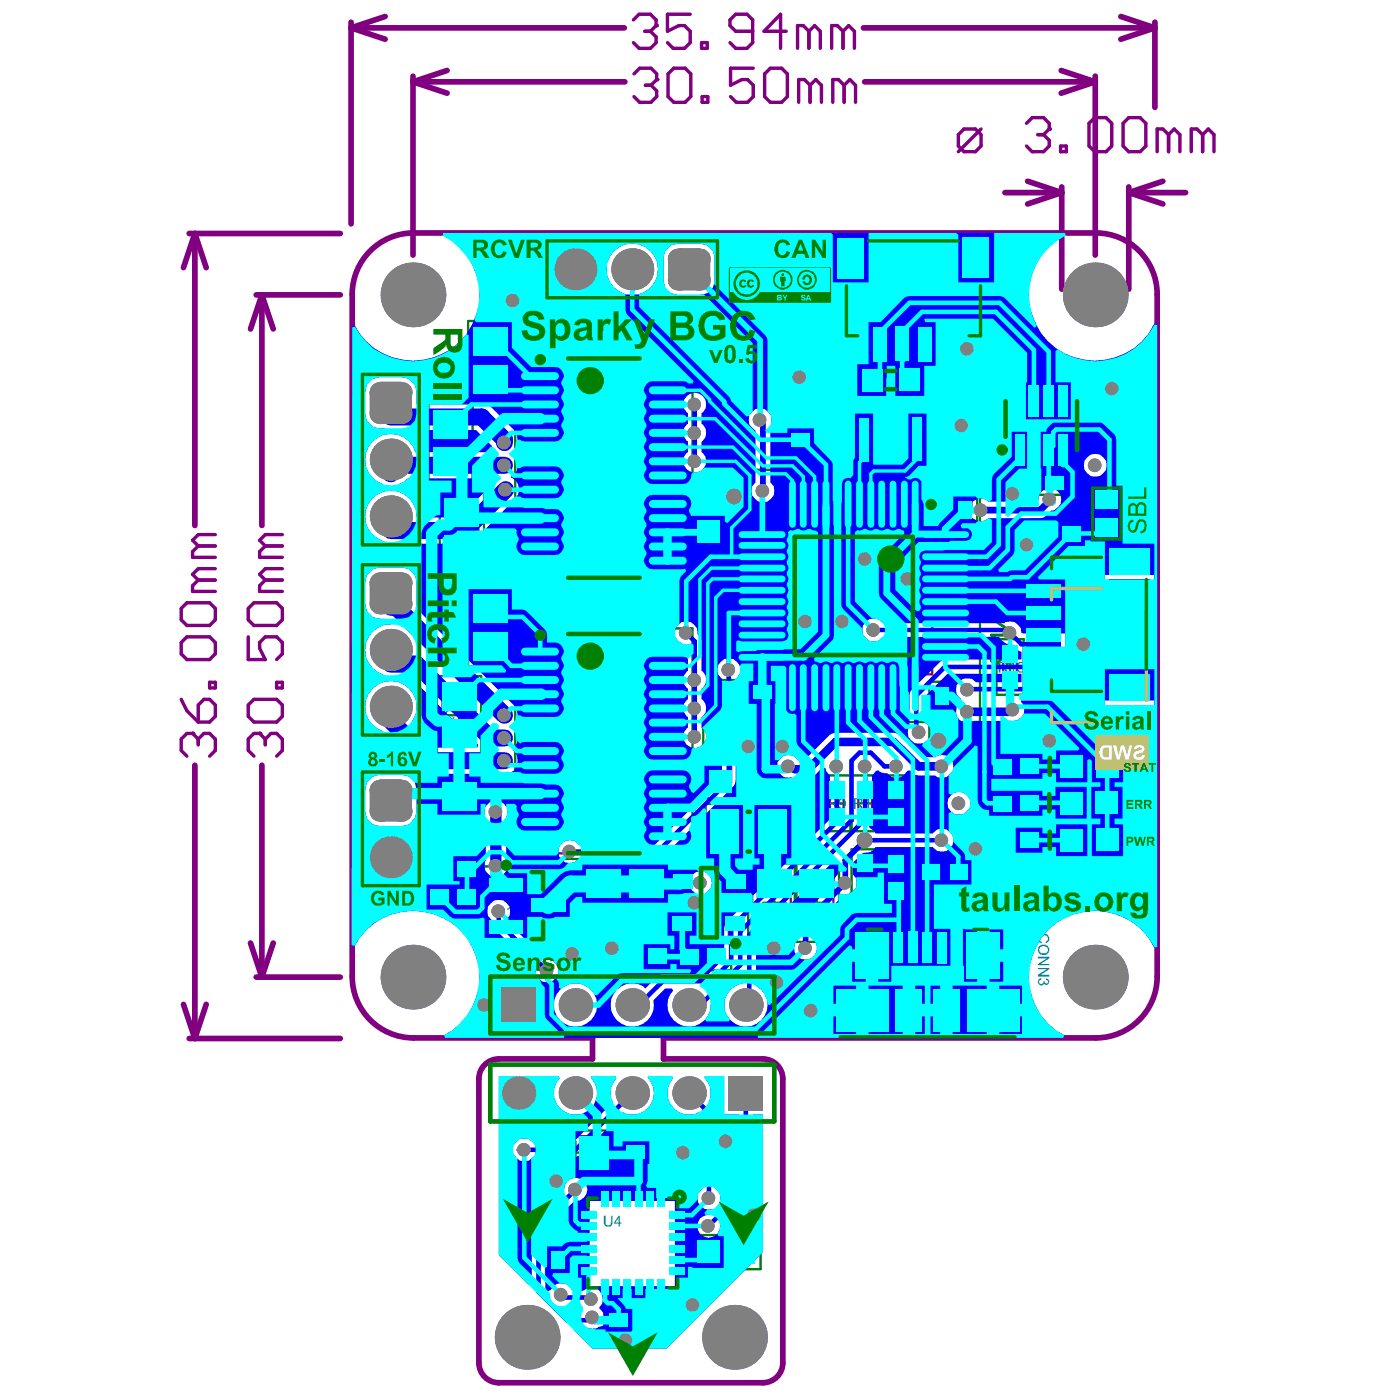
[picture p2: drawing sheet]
<svg xmlns="http://www.w3.org/2000/svg" width="96mm" height="96mm" viewBox="0 0 96 96" stroke-linecap="round" stroke-linejoin="round" font-family="sans-serif">
<g fill="none" stroke="#008000" stroke-width=".16">
<path d="M29.4 27.6h3v5.4h-3zM30.1 30.3h1.6M30.1 33.7h3.1v5.4h-3.1zM30.9 29.6v1.5M30.9 36.4h1.5M31.7 35.6v1.5M32.1 22h3v5.4h-3zM32.8 24.7h1.6M33.6 23.9v1.6M35.3 24.2h12.2v15.8h-12.2zM40.6 32.1h1.6M41.4 31.3v1.6"/>
<path d="M47.4 32.8h2.4v4.8h-2.4zM47.9 35.2h1.4M48.6 34.5v1.4M49.9 32.2h17.3v17.3h-17.3zM53.9 29.3h3.8v1.7h-3.8zM55.3 30.1h1M55.8 29.7v.9M57.9 28.3h6.3v3.7h-6.3zM58.7 24.9h4.7v2.3h-4.7zM60.3 30.1h1.5M60.3 26.1h1.5M61.1 25.3v1.5"/>
<path d="M61.1 29.4v1.5M65.3 32.1h1.7v3.8h-1.7zM65.6 34h1M66.1 33.6v.9M69.5 32.2h3.8v1.7h-3.8zM70.6 35.6h3.8v1.9h-3.8zM70.9 33.1h.9M71.4 32.6v.9M72.1 36.6h.9M72.5 36.1v.9M29.2 58.6h3.8v1.9h-3.8zM29.9 46.3h3.1v5.4h-3.1z"/>
<path d="M29.9 53.2h3.1v5.3h-3.1zM30.6 59.5h.9M30.7 55.8h1.5M30.7 49h1.5M31.1 59.1v.9M31.5 48.2v1.6M31.5 55.1v1.5M32.1 40.3h3v5.4h-3zM32.8 43h1.6M33.1 59.4h6v5.4h-6zM33.6 42.2v1.6M35.3 43.1h12.2v15.8h-12.2z"/>
<path d="M39.9 59.2h5.9v5.4h-5.9zM40.6 51h1.6M41.4 50.2v1.5M42.8 59.2v5.4M42.9 59.2v5.4M45.9 59.3h5.4v5.1h-5.4zM48.2 50h2.3v4.7h-2.3zM48.4 55.1h5.9v3.8h-5.9zM48.6 52.3h1.5M49.4 51.6v1.5M49.4 46.6h3.8v1.7h-3.8zM50.5 57h1.6"/>
<path d="M50.9 47.5h.9M51.3 47v.9M51.3 56.2v1.6M51.6 59.2h5.9v5.4h-5.9zM54.5 59.2v5.4M54.6 59.2v5.4M56.4 53.2h1.9v3.8h-1.9zM56.9 55.1h.9M57.4 54.6v.9M57.7 40.8h1.6M58.4 58.2h1.8v3.8h-1.8zM58.4 53.2h1.8v3.8h-1.8z"/>
<path d="M58.5 40.1v1.5M58.8 55.1h1M59.3 54.6v.9M59.3 59.7v.9M60.5 58.2h1.9v3.8h-1.9zM60.5 53.2h1.9v3.8h-1.9zM61 55.1h.9M61.4 54.6v.9M61.4 59.7v.9M62.8 58.9h3.9v1.8h-3.9zM63.7 46.7h1.7v3.8h-1.7zM64.1 48.6h.9"/>
<path d="M64.3 59.8h.9M64.6 48.2v.9M64.8 59.3v.9M67.7 51.6h3.8v1.9h-3.8zM67.7 54.1h3.8v1.9h-3.8zM67.7 56.7h3.8v1.8h-3.8zM68.3 43.8h1.9v3.8h-1.9zM68.8 45.7h.9M69.2 55.1h.9M69.2 57.6h.9M69.2 52.5h.9M69.2 45.2v1"/>
<path d="M69.6 52.1v.9M69.6 54.6v.9M69.6 57.1v1M72.3 53.9h4.7v2.3h-4.7zM72.3 51.4h4.8v2.3h-4.8zM72.3 56.4h4.8v2.4h-4.8zM73.9 55h1.5M73.9 57.6h1.5M73.9 52.5h1.5M74.6 54.3v1.5M74.7 51.8v1.5M74.7 56.8v1.5"/>
<path d="M29.2 60.5h3.8v1.9h-3.8zM30.6 61.5h.9M31.1 61v.9M35.4 62.1h1.5M36.1 61.3v1.5M36.8 77.5h5.3v3h-5.3zM38.7 79h1.5M39.4 78.2v1.6M40.6 61.9h1.6M41.4 61.1v1.6M42.2 64.6h3.8v1.9h-3.8zM42.6 78.1h3.8v1.8h-3.8z"/>
<path d="M43.5 61.9h1.6M43.6 65.6h1M44 79h1M44.1 65.1v.9M44.3 61.1v1.6M44.5 78.5v1M46.3 64.6h3.8v1.9h-3.8zM47.7 65.6h1M47.8 61.9h1.6M48.2 65.1v.9M48.6 61.1v1.6M52.3 61.9h1.5"/>
<path d="M53.1 61.1v1.6M55.2 61.9h1.6M56 61.1v1.6M58.8 60.1h1M61 60.1h.9M37.4 83.5h1.7v3.8h-1.7zM37.8 85.4h.9M38.3 85v.9M41.4 89.6h3.8v1.7h-3.8zM42.9 90.5h.9M43.3 90v1M47.4 84.6h4.7v2.4h-4.7z"/>
<path d="M49 85.8h1.5M49.8 85.1v1.5"/>
</g>
<g fill="none" stroke="#800080" stroke-width=".16">
<path d="M29.7 28.7h2.3v3.3h-2.3zM30.5 34.7h2.3v3.3h-2.3zM32.5 23h2.2v3.4h-2.2zM38 24.6h6.8v15h-6.8zM47.9 33.9h1.4v2.6h-1.4zM53.1 35.5h10.8v10.7h-10.8zM54.9 29.7h1.8v.9h-1.8zM58.9 28.7h4.3v2.9h-4.3zM59.8 25.3h2.5v1.5h-2.5zM65.6 33.2h1v1.7h-1zM70.5 32.6h1.7v.9h-1.7zM71.7 36.1h1.7v.9h-1.7z"/>
<path d="M30.2 59.1h1.7v.9h-1.7zM30.3 47.3h2.3v3.4h-2.3zM30.3 54.2h2.3v3.3h-2.3zM32.5 41.3h2.2v3.4h-2.2zM35 59.8h2.2v4.6h-2.2zM38 43.5h6.8v15h-6.8zM47.2 59.5h2.8v4.7h-2.8zM48.6 51h1.5v2.7h-1.5zM49.4 55.5h3.8v3h-3.8zM50.5 47h1.7v.9h-1.7zM56.9 54.2h.9v1.7h-.9zM58.8 59.3h1v1.7h-1z"/>
<path d="M58.8 54.2h1v1.7h-1zM61 59.3h.9v1.7h-.9zM61 54.2h.9v1.7h-.9zM63.9 59.3h1.7v.9h-1.7zM64.1 47.8h.9v1.7h-.9zM68.8 44.9h.9v1.7h-.9zM68.8 52.1h1.7v.9h-1.7zM68.8 54.6h1.7v.9h-1.7zM68.8 57.1h1.7v1h-1.7zM73.3 54.3h2.7v1.5h-2.7zM73.4 51.8h2.6v1.5h-2.6zM73.4 56.8h2.6v1.5h-2.6z"/>
<path d="M30.2 61h1.7v.9h-1.7zM37.8 77.9h3.3v2.2h-3.3zM40.3 60.2h2.2v3.3h-2.2zM43.2 60.2h2.2v3.3h-2.2zM43.3 65.1h1.7v.9h-1.7zM43.6 78.5h1.8v1h-1.8zM47.3 65.1h1.8v.9h-1.8zM51.9 60.2h2.3v3.3h-2.3zM54.9 60.2h2.2v3.3h-2.2zM37.8 84.6h.9v1.7h-.9zM42.5 90h1.7v1h-1.7zM48.4 85.1h2.7v1.5h-2.7z"/>
<circle cx="39.5" cy="26" r=".78"/>
<circle cx="62.5" cy="36.9" r=".78"/>
<circle cx="39.5" cy="44.9" r=".78"/>
</g>
<path d="M68.1 40.8l-.2-.2v-.4l.2-.1h.8l.2 .1v.4l-.2 .2M68.1 41.2h.8l.2 .2v.4l-.2 .2h-.8l-.2-.2v-.4zM68.1 44.7l-.2 .2v.4l.2 .2h.2l.8-.8v.8M69.1 42.4h-1.2l1.2 .7h-1.2M69.1 43.5h-1.2l1.2 .8h-1.2" fill="none" stroke="#008000" stroke-width=".19"/>
<g fill="#008080">
<path d="M31.3 61.3l.2-.2v.8v-.6l-.2 .1z"/>
<path d="M32.9 42.8a.35 .35 0 0 1 .6 0l-.1 .1a.25 .25 0 0 0-.4-.2 .25 .25 0 0 0-.1 .4 .22 .22 0 0 0 .3 .2 .22 .22 0 0 0 .2-.2h.1a.36 .36 0 0 1-.5 .2 .36 .36 0 0 1-.1-.5z"/>
<path d="M33.6 42.8l.3-.2v.8h-.1v-.6l-.2 .1z"/>
<path d="M34.1 42.6h.6l-.3 .4-.1 .4v-.3l.2-.4h-.4z"/>
<path d="M32.9 24.5a.35 .35 0 0 1 .6 0l-.1 .1a.25 .25 0 0 0-.4-.2 .25 .25 0 0 0-.1 .4 .22 .22 0 0 0 .3 .2 .22 .22 0 0 0 .2-.2h.1a.36 .36 0 0 1-.5 .2 .36 .36 0 0 1-.1-.5z"/>
<path d="M33.6 24.5l.3-.2v.8h-.1v-.6l-.2 .1z"/>
<path d="M48.6 50.9h.1a.35 .35 0 0 1 .6 .1h-.2a.25 .25 0 0 0-.3-.1 .25 .25 0 0 0-.1 .4 .22 .22 0 0 0 .2 .2 .22 .22 0 0 0 .2-.2h.2a.36 .36 0 0 1-.6 .2 .36 .36 0 0 1-.1-.5z"/>
<path d="M49.4 50.9a.25 .25 0 0 1 .4 0 .25 .25 0 0 1-.2 .4l-.2 .2h.4v.1h-.5l.2-.3a.33 .33 0 0 0 .2-.4h-.2l-.1 .1h-.1z"/>
<path d="M50 50.9a.21 .21 0 0 1 .3 0 .21 .21 0 0 1 0 .3 .21 .21 0 0 1 .1 .2 .21 .21 0 0 1-.3 .2l-.2-.2h.1a.15 .15 0 0 0 .2 .1 .15 .15 0 0 0 .1-.2 .15 .15 0 0 0-.2-.1v-.1a.12 .12 0 0 0 .2-.1 .12 .12 0 0 0-.1-.1 .12 .12 0 0 0-.2 .1h-.1z"/>
<path d="M55.1 29.9a.39 .39 0 0 1 .6 .1h-.1a.25 .25 0 0 0-.4-.1 .25 .25 0 0 0-.1 .4 .22 .22 0 0 0 .2 .2 .22 .22 0 0 0 .3-.2h.1a.36 .36 0 0 1-.6 .2 .36 .36 0 0 1 0-.6z"/>
<path d="M55.8 29.9l.3-.1v.7h-.1v-.6l-.2 .2z"/>
<path d="M56.4 29.9l.3-.1v.7h-.1v-.6l-.2 .2z"/>
<path d="M61.4 54.9l.3-.2v.7h-.1v-.5l-.1 .1z"/>
<path d="M60.5 29.8h.1l.2 .3 .2-.3h.1l-.2 .3 .3 .4h-.2l-.2-.3-.2 .3h-.1l.2-.4z"/>
<path d="M61.3 29.9l.3-.1v.7h-.2v-.6l-.1 .2z"/>
<path d="M61.3 25.7h.3v.1h-.3v.2a.26 .26 0 0 1 .4 .1 .26 .26 0 0 1-.2 .4 .26 .26 0 0 1-.3-.3h.1v.1a.16 .16 0 0 0 .2 0 .16 .16 0 0 0 0-.2 .16 .16 0 0 0-.2 0h-.1z"/>
<path d="M64 48.4a.35 .35 0 0 1 .6 .1h-.1a.25 .25 0 0 0-.3-.1 .25 .25 0 0 0-.1 .4 .22 .22 0 0 0 .2 .1 .22 .22 0 0 0 .2-.1h.1a.36 .36 0 0 1-.5 .2 .36 .36 0 0 1-.1-.6z"/>
<path d="M70.8 32.8a.35 .35 0 0 1 .6 .1h-.1a.27 .27 0 0 0-.4 0 .27 .27 0 0 0 0 .4 .27 .27 0 0 0 .4 0l.1-.1a.35 .35 0 0 1-.5 .2 .35 .35 0 0 1-.1-.5z"/>
<path d="M73.7 52.4a.26 .26 0 0 1 .4 0 .26 .26 0 0 1-.2 .4l-.2 .2h.4v.1h-.5l.1-.1a.48 .48 0 0 0 .3-.6h-.2l-.1 .2h-.1z"/>
<path d="M31.3 59.2a.26 .26 0 0 1 .4 .1 .26 .26 0 0 1-.2 .4l-.2 .1h.4v.1h-.5l.1-.1a.48 .48 0 0 0 .2-.5h-.2v.1h-.1z"/>
<path d="M30 31a.39 .39 0 0 1 .6 .2h-.2a.25 .25 0 0 0-.3-.1 .25 .25 0 0 0-.1 .3 .22 .22 0 0 0 .2 .2 .22 .22 0 0 0 .2-.2l.2 .1a.36 .36 0 0 1-.6 .1 .36 .36 0 0 1 0-.5z"/>
<path d="M30.7 31.1l.3-.1v.7h-.1v-.6l-.2 .1z"/>
<path d="M34.8 62.3l.2-.2v.7v-.5l-.2 .1z"/>
<path d="M42.4 90.2a.39 .39 0 0 1 .6 .1l-.1 .1a.25 .25 0 0 0-.3-.2 .25 .25 0 0 0-.1 .4 .22 .22 0 0 0 .2 .2 .22 .22 0 0 0 .2-.2h.1a.36 .36 0 0 1-.5 .2 .36 .36 0 0 1-.1-.5z"/>
<path d="M43.2 90.3l.3-.2v.8h-.1v-.6l-.2 .1z"/>
<path d="M43.8 90.2a.21 .21 0 0 1 .3 0 .21 .21 0 0 1-.1 .3 .21 .21 0 0 1 .1 .3 .21 .21 0 0 1-.2 .1l-.2-.1 .1-.1a.15 .15 0 0 0 .1 .1 .15 .15 0 0 0 .2-.1 .15 .15 0 0 0-.2-.2 .12 .12 0 0 0 .1-.1 .12 .12 0 0 0-.1-.2 .12 .12 0 0 0-.1 .1h-.1z"/>
<path d="M42.8 43.8h.1v.4a.2 .2 0 0 0 .2 .3 .2 .2 0 0 0 .2-.3v-.4v.4a.29 .29 0 0 1-.3 .3 .29 .29 0 0 1-.2-.3z"/>
<path d="M42.8 25.1h.1v.4a.2 .2 0 0 0 .2 .3 .2 .2 0 0 0 .2-.3v-.4v.4a.29 .29 0 0 1-.3 .4 .29 .29 0 0 1-.2-.4z"/>
<path d="M43.6 25.1h.3v.1h-.3v.2a.26 .26 0 0 1 .3 .1 .26 .26 0 0 1-.1 .4 .26 .26 0 0 1-.3-.2h.1a.18 .18 0 0 0 .3 0 .18 .18 0 0 0-.2-.3l-.2 .1z"/>
<path d="M49.4 55.7h.1v.7h-.1z"/>
<path d="M49.7 55.7a.25 .25 0 0 1 .4 .1 .25 .25 0 0 1-.2 .3l-.2 .2h.4v.1h-.5l.2-.2a.33 .33 0 0 0 .2-.4h-.2l-.1 .1h-.1z"/>
<path d="M55.1 62.6a.39 .39 0 0 1 .6 .1h-.1a.25 .25 0 0 0-.4-.1 .25 .25 0 0 0-.1 .4 .22 .22 0 0 0 .2 .2 .22 .22 0 0 0 .3-.2h.1a.36 .36 0 0 1-.6 .2 .36 .36 0 0 1 0-.6z"/>
<path d="M55.8 62.6a.26 .26 0 0 1 .4 0 .26 .26 0 0 1-.2 .4l-.1 .2h.3h-.4l.1-.2a.33 .33 0 0 0 .2-.4h-.2v.1h-.1z"/>
<path d="M55 37.6h.1v.4a.2 .2 0 0 0 .2 .2 .2 .2 0 0 0 .2-.2v-.4h.1v.4a.29 .29 0 0 1-.3 .3 .29 .29 0 0 1-.3-.3z"/>
<path d="M55.8 37.7a.21 .21 0 0 1 .3-.1 .21 .21 0 0 1 0 .3 .22 .22 0 0 1 0 .4 .22 .22 0 0 1-.3-.1v-.1a.15 .15 0 0 0 .2 .1 .15 .15 0 0 0 .1-.2 .15 .15 0 0 0-.2 0v-.1a.12 .12 0 0 0 .2-.1 .12 .12 0 0 0-.1-.1 .12 .12 0 0 0-.2 0v.1z"/>
<path d="M59.4 59.8h.5l-.2 .4-.1 .3h-.1v-.1l.3-.6h-.4z"/>
<path d="M61.4 59.9l.3-.1v.7h-.1v-.6l-.1 .1z"/>
<path d="M62.1 59.8a.24 .24 0 0 1 .3 .1 .24 .24 0 0 1-.1 .3l-.2 .2h.4v.1h-.6l.1-.2a.4 .4 0 0 0 .3-.5h-.2v.2h-.2z"/>
<path d="M64.8 59.5l.2-.1v.7h-.1v-.6l-.1 .2z"/>
<path d="M71.2 64.1l.2-.1a.35 .35 0 0 1 .5 .2 .35 .35 0 0 1-.2 .4 .27 .27 0 0 0 0-.5 .27 .27 0 0 0-.4 .1l-.1 .2 .2 .2a.36 .36 0 0 1-.2-.5z"/>
<path d="M71.1 65.6h.8v.1l-.6 .4h.6v.1h-.8v-.1l.7-.4h-.7z"/>
<path d="M71.1 66.3h.8v.1l-.6 .4h.6v.1h-.8v-.1l.7-.4h-.7z"/>
<path d="M71.2 67.1h.2v.1a.14 .14 0 0 0-.1 .1 .14 .14 0 0 0 .1 .1 .14 .14 0 0 0 .1-.2h.1a.13 .13 0 0 0 .1 .2 .13 .13 0 0 0 .2-.1 .13 .13 0 0 0-.2-.1v-.1a.22 .22 0 0 1 .2 .2 .22 .22 0 0 1-.3 .1 .24 .24 0 0 1-.4 .1 .24 .24 0 0 1 0-.4z"/>
<path d="M25.9 54.3h.1v.5a.22 .22 0 0 1-.1 .3 .22 .22 0 0 1-.3-.2l.1-.1a.12 .12 0 0 0 .1 .2 .12 .12 0 0 0 .1-.2z"/>
<path d="M25 51.6h.1v.5a.22 .22 0 0 1-.2 .2 .22 .22 0 0 1-.3-.2h.1a.12 .12 0 0 0 .1 .2 .14 .14 0 0 0 .2-.2z"/>
<path d="M26 51.6h.3v.1h-.3v.2a.24 .24 0 0 1 .4 .2 .24 .24 0 0 1-.4 .2l-.1-.1 .1-.1a.17 .17 0 0 0 .2 .1 .17 .17 0 0 0 0-.3 .17 .17 0 0 0-.2 .1h-.1z"/>
<path d="M37.5 85.2h.1a.35 .35 0 0 1 .6 .1h-.2a.25 .25 0 0 0-.3-.1 .25 .25 0 0 0-.1 .3 .22 .22 0 0 0 .2 .2 .22 .22 0 0 0 .2-.2l.2 .1a.36 .36 0 0 1-.6 .2 .36 .36 0 0 1-.1-.6z"/>
<path d="M38.3 85.2l.3-.1v.7h-.1v-.6l-.2 .2z"/>
<path d="M38.9 85.1a.25 .25 0 0 1 .4 .1 .25 .25 0 0 1-.2 .3l-.2 .2h.4v.1h-.5l.3-.3a.16 .16 0 0 0 .1-.3 .16 .16 0 0 0-.3 0v.1h-.1z"/>
<path d="M41.4 83.3h.1v.5a.2 .2 0 0 0 .2 .2 .2 .2 0 0 0 .2-.2v-.5h.1v.5a.29 .29 0 0 1-.3 .3 .29 .29 0 0 1-.3-.3z"/>
<path d="M37.5 79.2h.1a.35 .35 0 0 1 .6 0l-.2 .1a.25 .25 0 0 0-.3-.2 .25 .25 0 0 0-.1 .4 .22 .22 0 0 0 .2 .2 .22 .22 0 0 0 .2-.2h.2a.36 .36 0 0 1-.6 .2 .36 .36 0 0 1-.1-.5z"/>
<path d="M49.1 85.5a.39 .39 0 0 1 .5 .2h-.1a.25 .25 0 0 0-.3-.1 .25 .25 0 0 0-.1 .3 .22 .22 0 0 0 .2 .2 .22 .22 0 0 0 .2-.2l.1 .1a.36 .36 0 0 1-.5 .1 .36 .36 0 0 1 0-.5z"/>
<path d="M49.8 85.6l.3-.1v.7h-.1v-.6l-.2 .1z"/>
<path d="M43.8 78.8a.35 .35 0 0 1 .6 0l-.1 .1a.25 .25 0 0 0-.4-.2 .25 .25 0 0 0-.1 .4 .22 .22 0 0 0 .3 .2 .22 .22 0 0 0 .2-.2l.1 .1a.36 .36 0 0 1-.5 .1 .36 .36 0 0 1-.1-.5z"/>
<path d="M44.5 78.8l.3-.1v.7h-.1v-.6l-.2 .1z"/>
<path d="M46.5 61.5h.1v.4a.2 .2 0 0 0 .2 .3 .2 .2 0 0 0 .2-.3v-.4v.4a.29 .29 0 0 1-.3 .4 .29 .29 0 0 1-.2-.4z"/>
<path d="M47.2 61.5h.5l-.3 .4v.4h-.1v-.2l.2-.5h-.3z"/>
<path d="M47.7 36.1a.39 .39 0 0 1 .6 .1l-.1 .1a.25 .25 0 0 0-.4-.2 .25 .25 0 0 0-.1 .4 .22 .22 0 0 0 .2 .2 .22 .22 0 0 0 .3-.2h.1a.36 .36 0 0 1-.6 .2 .36 .36 0 0 1 0-.6z"/>
<path d="M48.4 36.1a.25 .25 0 0 1 .4 0 .25 .25 0 0 1-.1 .4l-.2 .2h.3v.1h-.4l.1-.3a.33 .33 0 0 0 .2-.4h-.2v.2l-.1-.1z"/>
<path d="M49 36.1a.26 .26 0 0 1 .4 0 .26 .26 0 0 1-.2 .4l-.1 .2h.3v.1h-.5l.3-.4a.16 .16 0 0 0 .1-.2 .16 .16 0 0 0-.2 0v.1l-.2-.1z"/>
<path d="M49.9 16.4h.1v.5a.22 .22 0 0 1-.2 .2 .22 .22 0 0 1-.2-.2 .12 .12 0 0 0 .2 .1 .12 .12 0 0 0 .1-.1z"/>
<path d="M50.9 16.4a.21 .21 0 0 1 .3 0 .21 .21 0 0 1 0 .3 .22 .22 0 0 1-.1 .4 .22 .22 0 0 1-.3-.2h.1a.15 .15 0 0 0 .2 .1 .15 .15 0 0 0 .1-.2 .15 .15 0 0 0-.2-.1 .13 .13 0 0 0 .1-.2 .13 .13 0 0 0-.1-.1 .13 .13 0 0 0-.1 .2h-.1z"/>
<path d="M59.3 54.9l.3-.2v.7h-.1v-.5l-.2 .1z"/>
<path d="M59.9 54.9l.3-.2v.7h-.1v-.5l-.2 .1z"/>
<path d="M65.6 33.8a.35 .35 0 0 1 .6 .1h-.1a.25 .25 0 0 0-.4-.1 .25 .25 0 0 0-.1 .3 .22 .22 0 0 0 .3 .2 .22 .22 0 0 0 .2-.2l.1 .1a.36 .36 0 0 1-.5 .2 .36 .36 0 0 1-.1-.6z"/>
<path d="M66.3 33.7h.5l-.3 .7h-.1v-.1l.3-.5h-.4z"/>
<path d="M61.1 17.3a.35 .35 0 0 1 .6 0l-.1 .1a.25 .25 0 0 0-.4-.2 .25 .25 0 0 0 0 .4 .22 .22 0 0 0 .2 .2 .22 .22 0 0 0 .2-.2h.1a.36 .36 0 0 1-.5 .2 .36 .36 0 0 1-.1-.5z"/>
<path d="M62.6 17.1l.6 .6v-.6v.8h-.1l-.4-.6v.6h-.1z"/>
<path d="M63.4 17.1h.1l.4 .6v-.6h.1v.8h-.1l-.4-.6v.6h-.1z"/>
<path d="M73.5 55a.21 .21 0 0 1 .3-.1 .21 .21 0 0 1 0 .4 .21 .21 0 0 1 0 .3 .21 .21 0 0 1-.3-.1l.1-.1a.15 .15 0 0 0 .1 .2 .15 .15 0 0 0 .1-.2 .15 .15 0 0 0-.2-.1v-.1a.12 .12 0 0 0 .2-.1 .12 .12 0 0 0-.1-.1 .12 .12 0 0 0-.1 .1h-.1z"/>
<path d="M69.8 52.3a.21 .21 0 0 1 .3-.1 .21 .21 0 0 1 0 .3 .22 .22 0 0 1 0 .4 .22 .22 0 0 1-.3-.1l.1-.1a.15 .15 0 0 0 .1 .2 .16 .16 0 0 0 .1-.3 .15 .15 0 0 0-.2 0v-.1a.12 .12 0 0 0 .2-.1 .12 .12 0 0 0-.1-.1 .12 .12 0 0 0-.1 0l-.1 .1z"/>
<path d="M69.2 45.5l.3-.1v.7h-.1v-.6l-.1 .1z"/>
<path d="M69.8 45.4a.21 .21 0 0 1 .3 0 .21 .21 0 0 1 0 .3 .24 .24 0 0 1 0 .4 .24 .24 0 0 1-.4-.2h.2a.14 .14 0 0 0 .1 .1 .14 .14 0 0 0 .1-.2 .14 .14 0 0 0-.2 0v-.1a.13 .13 0 0 0 .2-.1 .13 .13 0 0 0-.1-.2 .13 .13 0 0 0-.1 .2h-.2z"/>
<path d="M74.5 42.8h.1a.35 .35 0 0 1 .5 0l-.1 .1a.25 .25 0 0 0-.3-.2 .25 .25 0 0 0-.1 .4 .22 .22 0 0 0 .2 .2 .22 .22 0 0 0 .2-.2h.1a.36 .36 0 0 1-.5 .2 .36 .36 0 0 1-.1-.5z"/>
<path d="M76.1 42.6l.5 .6v-.6h.1v.8h-.2l-.3-.6v.6h-.1z"/>
<path d="M76.8 42.6h.1l.4 .6v-.6h.1v.8h-.1l-.4-.6v.6h-.1z"/>
<path d="M77.6 42.8l.3-.2v.8h-.1v-.6l-.2 .1z"/>
<path d="M69.4 28.8h.1v.4a.2 .2 0 0 0 .2 .3 .2 .2 0 0 0 .2-.3v-.4h.1v.4a.29 .29 0 0 1-.3 .4 .29 .29 0 0 1-.3-.4z"/>
<path d="M70.2 28.9a.25 .25 0 0 1 .4 0 .25 .25 0 0 1-.2 .4l-.2 .2h.4v.1h-.5l.1-.2a.48 .48 0 0 0 .3-.5h-.2l-.1 .1h-.1z"/>
<path d="M25.2 24.5h.1v.5a.22 .22 0 0 1-.2 .3 .22 .22 0 0 1-.3-.2l.1-.1a.12 .12 0 0 0 .1 .2 .14 .14 0 0 0 .2-.2z"/>
<path d="M40.5 62.4a.35 .35 0 0 1 .6 .1h-.1a.25 .25 0 0 0-.4-.1 .25 .25 0 0 0-.1 .4 .22 .22 0 0 0 .2 .2 .22 .22 0 0 0 .3-.2h.1a.36 .36 0 0 1-.5 .2 .36 .36 0 0 1-.1-.5z"/>
<path d="M41.2 62.3a.25 .25 0 0 1 .4 .1 .25 .25 0 0 1-.1 .4l-.2 .2h.3h-.4l.1-.2a.33 .33 0 0 0 .2-.4h-.2v.1h-.1z"/>
<path d="M51.4 74.6a.26 .26 0 0 1 .5 .1 .26 .26 0 0 1-.2 .4l-.2 .1h.4v.1h-.5l.1-.2a.3 .3 0 0 0 .2-.5h-.1l-.1 .2h-.1z"/>
<path d="M52.3 62.4h.1a.35 .35 0 0 1 .6 .1h-.2a.25 .25 0 0 0-.3-.1 .25 .25 0 0 0-.1 .4 .22 .22 0 0 0 .2 .2 .22 .22 0 0 0 .2-.2h.2a.36 .36 0 0 1-.6 .2 .36 .36 0 0 1-.1-.5z"/>
<path d="M53.1 62.3a.25 .25 0 0 1 .4 .1 .25 .25 0 0 1-.2 .4l-.2 .2h.4h-.5l.2-.2a.33 .33 0 0 0 .2-.4h-.2l-.1 .1h-.1z"/>
<path d="M44.1 65.4l.3-.2v.8h-.1v-.6l-.1 .1z"/>
<path d="M48.2 65.4l.3-.2v.8h-.1v-.6l-.2 .1z"/>
<path d="M48.7 65.2h.5l-.2 .4-.1 .3a.11 .11 0 0 1-.1 0 .11 .11 0 0 1 .1-.2l.2-.4h-.4z"/>
<path d="M43.4 62.4a.35 .35 0 0 1 .6 .1h-.1a.25 .25 0 0 0-.4-.1 .25 .25 0 0 0 0 .4 .22 .22 0 0 0 .2 .2 .22 .22 0 0 0 .2-.2h.1a.36 .36 0 0 1-.5 .2 .36 .36 0 0 1-.1-.5z"/>
<path d="M44.2 62.3a.25 .25 0 0 1 .4 .1 .25 .25 0 0 1-.2 .4l-.2 .2h.3h-.4l.1-.2a.33 .33 0 0 0 .2-.4h-.2v.1h-.1z"/>
<path d="M44.7 62.3h.5l-.3 .4v.3h-.1v-.3l.2-.3h-.3z"/>
<path d="M51.5 68.7l.2-.2v.8h-.1v-.6l-.1 .1z"/>
<path d="M50.6 47.2a.35 .35 0 0 1 .6 .1h-.1a.25 .25 0 0 0-.4-.1 .25 .25 0 0 0 0 .4 .22 .22 0 0 0 .2 .2 .22 .22 0 0 0 .2-.2h.1a.36 .36 0 0 1-.5 .2 .36 .36 0 0 1-.1-.5z"/>
<path d="M51.4 47.3l.2-.2v.8v-.6l-.2 .1z"/>
<path d="M51.9 47.1h.4v.1h-.3v.2a.25 .25 0 0 1 .3 .1 .25 .25 0 0 1-.1 .4 .25 .25 0 0 1-.3-.2 .16 .16 0 0 0 .3 .1 .16 .16 0 0 0 0-.3 .16 .16 0 0 0-.2 0h-.1z"/>
<path d="M75.6 34.9h.1v.5a.22 .22 0 0 1-.2 .2 .22 .22 0 0 1-.2-.2 .12 .12 0 0 0 .2 .1 .12 .12 0 0 0 .1-.1z"/>
<path d="M76.6 35l.3-.1v.7h-.2v-.6l-.2 .1z"/>
<path d="M30.7 55.6h.1a.35 .35 0 0 1 .5 .1h-.1a.25 .25 0 0 0-.3-.1 .25 .25 0 0 0-.1 .4 .22 .22 0 0 0 .2 .1 .22 .22 0 0 0 .2-.1h.1a.36 .36 0 0 1-.5 .2 .36 .36 0 0 1-.1-.6z"/>
<path d="M31.5 55.5a.25 .25 0 0 1 .4 .1 .25 .25 0 0 1-.2 .4l-.2 .1h.4v.1h-.5l.2-.2a.33 .33 0 0 0 .2-.4h-.2l-.1 .1h-.1z"/>
<path d="M32.1 55.6l.3-.1v.7h-.2v-.6l-.1 .2z"/>
<path d="M30.5 48.8h.1a.35 .35 0 0 1 .5 .1h-.1a.25 .25 0 0 0-.3-.1 .25 .25 0 0 0-.1 .3 .22 .22 0 0 0 .2 .2 .22 .22 0 0 0 .2-.2l.1 .1a.36 .36 0 0 1-.5 .2 .36 .36 0 0 1-.1-.6z"/>
<path d="M31.3 48.8l.3-.1v.7h-.1v-.6l-.2 .1z"/>
<path d="M30.7 36.1h.1a.35 .35 0 0 1 .5 .1l-.1 .1a.25 .25 0 0 0-.3-.2 .25 .25 0 0 0-.1 .4 .22 .22 0 0 0 .2 .2 .22 .22 0 0 0 .2-.2h.1a.36 .36 0 0 1-.5 .2 .36 .36 0 0 1-.1-.5z"/>
<path d="M31.5 36.1a.25 .25 0 0 1 .4 0 .25 .25 0 0 1-.2 .4l-.2 .2h.4v.1h-.5l.2-.3a.33 .33 0 0 0 .2-.4h-.2l-.1 .2-.1-.1z"/>
<path d="M30.5 61.1h.3a.22 .22 0 0 1 .3 .2 .22 .22 0 0 1-.2 .3l.2 .3h-.1l-.3-.4h-.1v.4h-.1zM30.6 61.2v.2h.3h.1l-.1-.2z"/>
<path d="M34.2 24.4l.3-.1 .1 .1-.1 .1a.17 .17 0 0 0-.2 0 .17 .17 0 0 0 0 .2v-.1a.25 .25 0 0 1 .3 .2 .25 .25 0 0 1-.3 .3 .25 .25 0 0 1-.2-.3zM34.3 24.8a.16 .16 0 0 0 .3 0 .16 .16 0 0 0-.3 0z"/>
<path d="M60.7 54.7h.3a.22 .22 0 0 1 .3 .2 .22 .22 0 0 1-.2 .2l.2 .3h-.1l-.3-.3h-.1v.3h-.1zM60.8 54.8v.2h.3l.1-.1-.1-.1z"/>
<path d="M62 54.7a.32 .32 0 0 1 .4 .1 .32 .32 0 0 1 0 .4 .24 .24 0 0 1-.3 .2 .24 .24 0 0 1-.2-.3zM62.1 54.8v.1a.27 .27 0 0 0-.1 .3 .27 .27 0 0 0 .3 .2v-.1a.42 .42 0 0 0-.1-.5z"/>
<path d="M60.5 25.7h.3a.22 .22 0 0 1 .3 .2 .22 .22 0 0 1-.2 .2l.2 .3h-.1l-.3-.3h-.1v.3h-.1zM60.6 25.8v.2h.3l.1-.1-.1-.1z"/>
<path d="M64.8 48.3a.35 .35 0 0 1 .4 .1 .35 .35 0 0 1 0 .5 .25 .25 0 0 1-.3 .1 .25 .25 0 0 1-.2-.1l.1-.1a.16 .16 0 0 0 .2 .1 .16 .16 0 0 0 .1-.2 .24 .24 0 0 1-.4 0 .24 .24 0 0 1 .1-.4zM64.8 48.5a.16 .16 0 0 0 .3 0 .16 .16 0 0 0-.3 0z"/>
<path d="M71.6 32.7a.21 .21 0 0 1 .3 0 .21 .21 0 0 1-.1 .4 .23 .23 0 0 1 .1 .3 .23 .23 0 0 1-.4 0 .23 .23 0 0 1 .1-.3l-.1-.2zM71.6 32.9a.12 .12 0 0 0 .2 0 .12 .12 0 0 0-.2 0zM71.6 33.3a.15 .15 0 0 0 .3 0 .15 .15 0 0 0-.3 0z"/>
<path d="M72.9 57.4h.3a.37 .37 0 0 1 .4 .4 .37 .37 0 0 1-.4 .4h-.3zM73 57.5v.6h.2a.3 .3 0 0 0 .2-.3 .3 .3 0 0 0-.2-.3z"/>
<path d="M73.9 57.4h.1v.5h.1v.1h-.1v.2h-.1v-.2h-.3zM73.9 57.6l-.2 .3h.2z"/>
<path d="M72.9 52.4h.3a.37 .37 0 0 1 .4 .3 .37 .37 0 0 1-.4 .4h-.3zM73 52.4v.6h.2a.3 .3 0 0 0 .2-.3 .3 .3 0 0 0-.2-.3z"/>
<path d="M30.5 59.2h.3a.22 .22 0 0 1 .3 .2 .22 .22 0 0 1-.2 .2l.2 .3h-.1l-.3-.3h-.1v.3h-.1zM30.6 59.3v.2h.3l.1-.1-.1-.1z"/>
<path d="M31.3 31a.21 .21 0 0 1 .3 0 .21 .21 0 0 1 0 .3 .22 .22 0 0 1 .1 .3 .22 .22 0 0 1-.4 0 .22 .22 0 0 1 0-.3zM31.3 31.1a.15 .15 0 0 0 .3 0 .15 .15 0 0 0-.3 0zM31.3 31.5a.15 .15 0 0 0 .3 0 .15 .15 0 0 0-.3 0z"/>
<path d="M34 62.1h.3a.37 .37 0 0 1 .3 .4 .37 .37 0 0 1-.3 .3h-.3zM34.1 62.2v.6h.2a.3 .3 0 0 0 .2-.3 .3 .3 0 0 0-.2-.3z"/>
<path d="M43.5 43.9a.26 .26 0 0 1 .5 .1h-.2a.16 .16 0 0 0-.2-.1 .16 .16 0 0 0 0 .3 .23 .23 0 0 1 .3 0 .23 .23 0 0 1-.1 .3 .23 .23 0 0 1-.3-.2zM43.6 44.3a.16 .16 0 0 0 .3 0 .16 .16 0 0 0-.3 0z"/>
<path d="M56.4 62.6a.21 .21 0 0 1 .3-.1 .21 .21 0 0 1 0 .3 .22 .22 0 0 1 .1 .3 .22 .22 0 0 1-.3 .1 .22 .22 0 0 1 0-.4zM56.5 62.7a.12 .12 0 0 0 .2 0 .12 .12 0 0 0-.2 0zM56.4 63a.15 .15 0 0 0 .3 0 .15 .15 0 0 0-.3 0z"/>
<path d="M58.7 59.8h.3a.22 .22 0 0 1 .3 .1 .22 .22 0 0 1-.2 .3l.3 .3h-.1l-.4-.3h-.1v.3h-.1zM58.8 59.8v.3h.3l.1-.1-.1-.2z"/>
<path d="M60.7 59.8h.3a.22 .22 0 0 1 .3 .1 .22 .22 0 0 1-.2 .3l.2 .3h-.1l-.3-.3h-.1v.3h-.1zM60.8 59.8v.3h.3l.1-.1-.1-.2z"/>
<path d="M64 59.4h.3a.22 .22 0 0 1 .3 .1 .22 .22 0 0 1-.2 .3l.2 .3h-.1l-.3-.3h-.1v.3h-.1zM64.1 59.5v.2h.3l.1-.1-.1-.1z"/>
<path d="M65.6 59.4v.4h.2v.1h-.2v.2v-.2h-.4zM65.6 59.5l-.3 .3h.3z"/>
<path d="M71.2 65.1a.37 .37 0 0 1 .7 0 .37 .37 0 0 1-.7 0zM71.3 64.9a.28 .28 0 0 0 .2 .4 .28 .28 0 0 0 .3-.3l-.2-.2z"/>
<path d="M26.2 54.3h.3a.22 .22 0 0 1 .2 .2 .22 .22 0 0 1-.2 .2h-.2v.4h-.1zM26.3 54.4v.3h.2a.15 .15 0 0 0 .2-.2 .15 .15 0 0 0-.2-.1z"/>
<path d="M26.9 54.4a.22 .22 0 0 1 .3-.1 .22 .22 0 0 1 .1 .3h-.1a.23 .23 0 0 1 .1 .4 .23 .23 0 0 1-.3 0 .23 .23 0 0 1-.1-.3zM27 54.5a.12 .12 0 0 0 .2 0 .12 .12 0 0 0-.2 0zM26.9 54.8a.15 .15 0 0 0 .3 0 .15 .15 0 0 0-.3 0z"/>
<path d="M25.2 51.6h.3a.22 .22 0 0 1 .3 .2 .22 .22 0 0 1-.3 .2h-.2v.3h-.1zM25.3 51.7v.2h.2a.15 .15 0 0 0 .2-.1 .15 .15 0 0 0-.2-.1z"/>
<path d="M42.4 83.3h.1v.5h.1v.1h-.1v.2h-.1v-.2h-.3zM42.4 83.5l-.2 .3h.2z"/>
<path d="M38.3 79.2l.1-.2h.2l.1 .1-.1 .1a.16 .16 0 0 0-.2 0 .16 .16 0 0 0 0 .2 .24 .24 0 0 1 .3 0 .24 .24 0 0 1-.1 .4 .24 .24 0 0 1-.3-.1l-.1-.1zM38.4 79.5a.16 .16 0 0 0 .3 0 .16 .16 0 0 0-.3 0z"/>
<path d="M50.4 85.5a.34 .34 0 0 1 .4 .1 .34 .34 0 0 1 0 .4 .25 .25 0 0 1-.4 .2 .25 .25 0 0 1-.1-.3zM50.4 85.6v.1a.25 .25 0 0 0 .2 .4 .43 .43 0 0 0-.1-.6z"/>
<path d="M45.4 78.7v.4h.1l-.1 .3v-.2h-.4zM45.4 78.8l-.3 .3h.3z"/>
<path d="M50.1 16.4h.3a.22 .22 0 0 1 .3 .2 .22 .22 0 0 1-.3 .2h-.2v.3h-.1zM50.2 16.4v.3h.2a.15 .15 0 0 0 .2-.1 .15 .15 0 0 0-.2-.2z"/>
<path d="M58.5 54.7h.3a.22 .22 0 0 1 .3 .2 .22 .22 0 0 1-.2 .2l.3 .3h-.1l-.3-.3h-.2v.3h-.1zM58.6 54.8v.2h.3l.1-.1-.1-.1z"/>
<path d="M56.8 54.7h.3a.22 .22 0 0 1 .3 .2 .22 .22 0 0 1-.2 .2l.2 .3h-.1l-.3-.3h-.1v.3h-.1zM56.9 54.8v.2h.3l.1-.1-.1-.1z"/>
<path d="M57.5 54.8a.33 .33 0 0 1 .5 0 .33 .33 0 0 1-.1 .5 .22 .22 0 0 1-.2 .1 .22 .22 0 0 1-.2-.1h.1a.19 .19 0 0 0 .2 0 .19 .19 0 0 0 .1-.2 .25 .25 0 0 1-.4 0 .25 .25 0 0 1 0-.3zM57.5 54.9a.2 .2 0 0 0 .4 0 .2 .2 0 0 0-.4 0z"/>
<path d="M61.8 17.5a.4 .4 0 0 1 .8 0 .4 .4 0 0 1-.8 0zM62 17.2l-.1 .1a.29 .29 0 0 0 .1 .4 .29 .29 0 0 0 .4 0 .29 .29 0 0 0-.1-.4z"/>
<path d="M64.4 17.1l.1 .5h.1v.1h-.1v.2h-.1v-.2h-.3zM64.4 17.3l-.2 .3h.2z"/>
<path d="M69 57.2h.3a.22 .22 0 0 1 .3 .2 .22 .22 0 0 1-.2 .3l.3 .3h-.1l-.3-.4h-.1v.4h-.2zM69.2 57.3v.2h.3v-.2z"/>
<path d="M69.8 57.3a.21 .21 0 0 1 .3 0 .21 .21 0 0 1 0 .3 .24 .24 0 0 1 .1 .3 .24 .24 0 0 1-.3 .1 .24 .24 0 0 1-.2-.3l.2-.1-.1-.1zM69.8 57.4a.15 .15 0 0 0 .3 0 .15 .15 0 0 0-.3 0zM69.8 57.8a.15 .15 0 0 0 .3 0 .15 .15 0 0 0-.3 0z"/>
<path d="M69 54.7h.3a.22 .22 0 0 1 .3 .2 .22 .22 0 0 1-.2 .2l.3 .3h-.1l-.3-.3h-.1v.3h-.2zM69.2 54.8v.2h.3v-.1v-.1z"/>
<path d="M70 54.7h.1v.5h.1v.1h-.1v.1h-.1v-.1h-.3zM70 54.9l-.2 .3h.2z"/>
<path d="M72.7 54.9h.3a.37 .37 0 0 1 .4 .4 .37 .37 0 0 1-.4 .3h-.3zM72.8 55v.6h.2a.3 .3 0 0 0 .2-.3 .3 .3 0 0 0-.2-.3z"/>
<path d="M69 52.2h.3a.22 .22 0 0 1 .3 .1 .22 .22 0 0 1-.2 .3l.3 .3h-.1l-.3-.3h-.1v.3h-.2zM69.2 52.3v.2h.3v-.1v-.1z"/>
<path d="M68.4 45.4h.4a.22 .22 0 0 1 .2 .1 .22 .22 0 0 1-.2 .3l.3 .3h-.1l-.3-.3h-.1v.3h-.2zM68.6 45.4v.3h.3l.1-.1-.1-.2z"/>
<path d="M75.2 43a.4 .4 0 0 1 .8 0 .4 .4 0 0 1-.8 0zM75.4 42.8a.28 .28 0 0 0 0 .4 .28 .28 0 0 0 .4 0 .28 .28 0 0 0 0-.4l-.1-.1z"/>
<path d="M72 36.2h.3a.22 .22 0 0 1 .3 .2 .22 .22 0 0 1-.3 .2l.3 .4h-.1l-.3-.4h-.1v.4h-.1zM72.1 36.3v.2h.3l.1-.1-.1-.1z"/>
<path d="M72.8 36.2h.2l.2 .2h-.2a.16 .16 0 0 0-.2-.1 .16 .16 0 0 0 0 .3 .23 .23 0 0 1 .3 0 .23 .23 0 0 1-.1 .4 .23 .23 0 0 1-.3-.3v-.2zM72.8 36.7a.16 .16 0 0 0 .3 0 .16 .16 0 0 0-.3 0z"/>
<path d="M25.4 24.5h.3a.22 .22 0 0 1 .3 .2 .22 .22 0 0 1-.3 .3h-.2v.3h-.1zM25.5 24.6v.3h.2a.15 .15 0 0 0 .2-.2 .15 .15 0 0 0-.2-.1z"/>
<path d="M26.4 24.5h.1v.5h.1l-.1 .3h-.1v-.2h-.4zM26.4 24.7l-.3 .3h.3z"/>
<path d="M41.8 62.3h.3l.1 .1-.1 .1a.17 .17 0 0 0-.2-.1 .17 .17 0 0 0 0 .3v-.1a.25 .25 0 0 1 .3 .2 .25 .25 0 0 1-.3 .3 .25 .25 0 0 1-.2-.4zM41.9 62.8a.16 .16 0 0 0 .3 0 .16 .16 0 0 0-.3 0z"/>
<path d="M50.7 74.6h.3a.23 .23 0 0 1 .3 .2 .23 .23 0 0 1-.3 .2h-.1v.3h-.2zM50.9 74.6v.3l.3-.1-.1-.2z"/>
<path d="M53.7 62.3a.35 .35 0 0 1 .4 .2 .35 .35 0 0 1-.1 .4v.1h-.3l-.1-.1 .1-.1 .1 .2h.1l.1-.3a.24 .24 0 0 1-.4 0 .24 .24 0 0 1 .1-.4zM53.7 62.5a.16 .16 0 0 0 .3 0 .16 .16 0 0 0-.3 0z"/>
<path d="M43.3 65.2h.3a.22 .22 0 0 1 .3 .2 .22 .22 0 0 1-.2 .2l.3 .4h-.1l-.3-.4h-.1v.4h-.2zM43.5 65.3v.2h.3v-.2z"/>
<path d="M44.7 65.3a.21 .21 0 0 1 .3-.1 .21 .21 0 0 1 0 .4 .23 .23 0 0 1 0 .3 .23 .23 0 0 1-.3 .1 .23 .23 0 0 1 0-.4h.1l-.1-.1zM44.7 65.4a.15 .15 0 0 0 .3 0 .15 .15 0 0 0-.3 0zM44.7 65.8a.15 .15 0 0 0 .3 0 .15 .15 0 0 0-.3 0z"/>
<path d="M47.4 65.2h.3a.22 .22 0 0 1 .3 .2 .22 .22 0 0 1-.2 .2l.3 .4h-.1l-.3-.4h-.2v.4h-.1zM47.5 65.3v.2h.4v-.2z"/>
<path d="M50.7 68.5h.3a.23 .23 0 0 1 .3 .2 .23 .23 0 0 1-.3 .3h-.1v.3h-.2zM50.9 68.6v.3l.3-.1-.1-.2z"/>
<path d="M75.8 34.9h.3a.22 .22 0 0 1 .3 .2 .22 .22 0 0 1-.3 .2h-.2v.3h-.1zM75.9 34.9v.3h.2a.15 .15 0 0 0 .2-.1 .15 .15 0 0 0-.2-.2z"/>
<path d="M31.9 48.7a.37 .37 0 0 1 .4 .3 .37 .37 0 0 1-.4 .4l-.1-.1 .1-.1 .1 .1h.1l.1-.2a.24 .24 0 0 1-.4-.1 .24 .24 0 0 1 .1-.3zM31.9 48.9a.16 .16 0 0 0 .3 0 .16 .16 0 0 0-.3 0z"/>
<path d="M32.1 36.1a.34 .34 0 0 1 .4 .1 .34 .34 0 0 1 0 .4 .25 .25 0 0 1-.4 .2 .25 .25 0 0 1-.1-.4zM32.2 36.1l-.1 .2a.25 .25 0 0 0 .2 .4 .43 .43 0 0 0-.1-.6z"/>
</g>
<g fill="none" stroke="#800080" stroke-width=".39">
<path d="M13 16h10.3M13.4 16l.7 2.3M13.4 16l-.8 2.3M13.4 16v20M24.1 1.5v13.8M24.1 1.9l2.3 .8M24.1 1.9h18.7M25.6 17a4.2 4.2 0 0 1 2.7-1h46.8a4.2 4.2 0 0 1 4.2 4.2v46.7a4.2 4.2 0 0 1-4.2 4.2h-29.6v1.5h6.8a1.36 1.36 0 0 1 1.4 1.3v19.5a1.36 1.36 0 0 1-1.4 1.4h-18.1a1.36 1.36 0 0 1-1.4-1.4v-19.5a1.36 1.36 0 0 1 1.4-1.3h6.4v-1.5h-12.3a4.2 4.2 0 0 1-4.2-4.2v-46.7a4.2 4.2 0 0 1 1.5-3.2zM26.4 1.1l-2.3 .8M28.3 5.2v12.3M28.3 5.6l2.3 .8M28.3 5.6h14.5"/>
<path d="M30.6 4.8l-2.3 .8M59.2 1.9h20M59.3 5.6h15.8M68.9 13.2h3.9M70.4 12.4l2.4 .8M72.7 4.8l2.4 .8M72.8 13.2l-2.4 .8M72.8 12.8v7M75.1 5.2v12.3M75.1 5.6l-2.4 .8M76.8 1.1l2.4 .8M77.4 12.8v7"/>
<path d="M77.4 13.2l2.3 .8M77.4 13.2h3.9M79.2 1.5v5.9M79.2 1.9l-2.4 .8M79.7 12.4l-2.3 .8M17.6 20.2h5.7M17.9 20.2v15.8M17.9 20.2l.8 2.3M17.9 20.2l-.7 2.3M13.4 52.4v18.8M17.9 52.4v14.6M12.6 68.8l.8 2.4"/>
<path d="M13 71.2h10.3M14.1 68.8l-.7 2.4M17.2 64.6l.7 2.4M17.6 67h5.7M18.7 64.6l-.8 2.4"/>
</g>
<g fill="none" stroke="#800080" stroke-width=".23">
<path d="M43.4 1.4l.4-.4h.8l.4 .4v.4M43.5 5.1l.3-.4h.8l.4 .4v.4M44.2 2.1h.4M44.2 5.8h.4M44.6 2.1l.4 .4v.4l-.4 .4h-.8l-.4-.4M44.6 5.8l.4 .4v.4l-.4 .4h-.8l-.3-.4M45 1.8h.1M45 1.8l-.4 .3M45 5.5h.1M45 5.5l-.4 .3M45.8 5.1l.4-.4h.8l.3 .4v1.5l-.3 .4h-.8l-.4-.4zM47.3 1h-1.6v1.1l.8-.3h.4l.4 .3v.8l-.4 .4h-.8l-.4-.4"/>
<path d="M48.1 2.9h.4v.4h-.4zM48.1 6.6h.4v.4h-.4zM51.6 2.1h-1.2l-.4-.3v-.4l.4-.4h.8l.4 .4v1.5l-.4 .4h-.8l-.4-.4M51.6 4.7h-1.5v1.1l.8-.3h.3l.4 .3v.8l-.4 .4h-.7l-.4-.4M52.8 4.7h.8l.4 .4v1.5l-.4 .4h-.8l-.4-.4v-1.5zM53.9 2.1h-1.5l1.1-1.1v2.3M55.4 2.1l-.3-.3h-.4v1.5M55.4 2.1v1.2M55.4 2.1l.4-.3 .4 .3v1.2M55.5 5.8l-.4-.3h-.4v1.5M55.5 5.8v1.2M55.5 5.8l.4-.3 .4 .3v1.2"/>
<path d="M57.8 2.1l-.4-.3h-.4v1.5M57.8 2.1v1.2M57.8 2.1l.4-.3 .4 .3v1.2M57.9 5.8l-.4-.3h-.4v1.5M57.9 5.8v1.2M57.9 5.8l.3-.3 .4 .3v1.2M66.1 8.8h.8l.3 .4v.8l-.3 .4h-.8l-.4-.4v-.8zM67.2 8.8l-1.5 1.6M70.4 8.5l.3-.4h.8l.4 .4v.3M71.1 9.2h.4M71.5 9.2l.4 .4v.4l-.4 .4h-.8l-.3-.4M71.9 8.8h.1"/>
<path d="M71.9 8.8l-.4 .4M72.7 10h.4v.4h-.4zM74.6 8.5l.4-.4h.8l.4 .4v1.5l-.4 .4h-.8l-.4-.4zM77 8.5l.4-.4h.7l.4 .4v1.5l-.4 .4h-.7l-.4-.4zM80.1 9.2l-.4-.4h-.4v1.6M80.1 9.2v1.2M80.1 9.2l.4-.4 .4 .4v1.2M82.4 9.2l-.4-.4h-.4v1.6M82.4 9.2v1.2M82.4 9.2l.4-.4 .4 .4v1.2M13.6 39.8l-.4 .3v.4h1.6M13.6 39.8h1.2"/>
<path d="M13.6 37.4l-.4 .4v.4h1.6M13.6 37.4h1.2M14.8 39h-1.2l-.4 .4 .4 .4M14.8 36.6h-1.2l-.4 .4 .4 .4M18.2 37.4l-.4 .4v.4h1.6M18.2 39.8l-.4 .3v.4h1.6M18.2 39.8h1.2M18.2 37.4h1.2M19.4 39h-1.2l-.4 .4 .4 .4M19.4 36.6h-1.2l-.4 .4 .4 .4M12.4 47.9l.4 .8 .8 .8M12.8 43.6h1.6l.4 .4v.8l-.4 .4h-1.6l-.4-.4v-.8z"/>
<path d="M12.8 41.3h1.6l.4 .4v.8l-.4 .4h-1.6l-.4-.4v-.8zM13.2 50.3h.1M13.2 50.3h-.4l-.4 .4v.7l.4 .4M13.2 50.3l.4 .4M13.6 50.7l.4-.4h.4l.4 .4v.7l-.4 .4M13.6 50.7v.3M14 47.9h.4l.4 .4v.8l-.4 .4h-.8v-1.2zM14.4 46.8h.4v.4h-.4zM17 43.6v1.6h1.2l-.4-.8v-.4l.4-.4h.8l.4 .4v.8l-.4 .4M17.4 41.3h1.6l.4 .4v.8l-.4 .4h-1.6l-.4-.4v-.8zM17.4 47.9h1.6l.4 .4v.8l-.4 .4h-1.6l-.4-.4v-.8zM17.8 50.3h.1"/>
<path d="M17.8 50.3h-.4l-.4 .4v.7l.4 .4M17.8 50.3l.4 .4M18.2 50.7l.4-.4h.4l.4 .4v.7l-.4 .4M18.2 50.7v.3M19 46.8h.4v.4h-.4z"/>
</g>
<g fill="#00f">
<path d="M48.3 73.7h1.3v2.7h1.1v4.9l-1.2 1.1h-.2a.68 .68 0 0 0-.2-.9v-5.2l-.2-.4-.3-.4a1.44 1.44 0 0 0-.3-1.6z"/>
<path d="M34.2 73.7h4.1l.1 .2a1.48 1.48 0 0 0 0 2.1 1.48 1.48 0 0 0 2.1-.1 1.48 1.48 0 0 0 0-2v-.2h1.7v.2a1.41 1.41 0 0 0-.2 1.6l-2.8 2.8h-2.6a.79 .79 0 0 0-1.4 .1 .79 .79 0 0 0 .7 1.2l.3-.1 .4-.2 3-.1 3.1-3a1.47 1.47 0 0 0 1.9-.4 1.47 1.47 0 0 0-.2-1.9v-.2h1.7v.2a1.47 1.47 0 0 0-.1 1.9 1.47 1.47 0 0 0 1.9 .4l.2 .3v5a.77 .77 0 0 0-.2 1 .77 .77 0 0 0 .9 .4l.1 .2-.2 .2a.78 .78 0 0 0-.9 .7 .78 .78 0 0 0 .8 .8 .78 .78 0 0 0 .7-.9l2.3-2.2v-5.3h.7v9.4l-6.6 6.6h-5.1l-1.3-1.2 .1-.2h.8a.94 .94 0 0 0 1.2-.3l.1-.2-.1-.5-.3-.3a.86 .86 0 0 0 .2-.9 .86 .86 0 0 0-.8-.6h.1h5.7v-5.9h-5.9v6l-.4 .2h-.8a.79 .79 0 0 0-.7-.6 .79 .79 0 0 0-.8 .5l-.2 .1-.1-.2v-4l2-2a.8 .8 0 0 0 .9-.8 .8 .8 0 0 0-.9-.8 .8 .8 0 0 0-.7 .9l-2.2 2.3-.1 4.1-.2 .1-2-2.1z"/>
<path d="M30.4 16h42.5l.1 .2a4.5 4.5 0 0 0-1.1 7.2 4.5 4.5 0 0 0 7.2-1.2h.2v42.7l-.2 .1a4.5 4.5 0 0 0-7.2-1.3 4.5 4.5 0 0 0 1 7.2l-.1 .2h-42.3l-.1-.2a4.5 4.5 0 0 0 1.1-7.2 4.5 4.5 0 0 0-7.2 1.2l-.2-.1v-42.4l.2-.1a4.5 4.5 0 0 0 7.3 1 4.5 4.5 0 0 0-1.2-7.2zM45.8 17l-.2 .2-.1 .6v1.4a1.07 1.07 0 0 0 1 1h1.4a1.07 1.07 0 0 0 1.1-1v-1.4a1.06 1.06 0 0 0-1.1-1.1h-1.4l-.5 .1zM41.6 18.5a1.76 1.76 0 0 0 3.5 0 1.76 1.76 0 0 0-3.5 0zM25.2 26.4l-.2 .5v1.4a1.11 1.11 0 0 0 1.4 1.1l.4 .1h5.8l1.1 1.1 .1 .2-.1 .2h-5.2a1.75 1.75 0 0 0-2.9-.8 1.75 1.75 0 0 0 .6 2.9 .95 .95 0 0 0 1.2 0l.6-.3h5.9l.1 .2-2.5 2.5h-2.9l-.1-.1a1.76 1.76 0 0 0-2.7-1.5 1.76 1.76 0 0 0 .4 3.1l.2 .2 .4 .1 5.4-.1 .3-.2 2.8-2.8a.96 .96 0 0 0-.3-1.5 .87 .87 0 0 0 .2-1.5v-.2a1.23 1.23 0 0 0 0-1.5l-1.5-1.6-.3-.2h-4.9a1.64 1.64 0 0 0-.5-1.7l-.5-.1h-1.5a.97 .97 0 0 0-.8 .5zM47.1 27.1a.77 .77 0 0 0 .1 1.2v.7a.74 .74 0 0 0 0 1.3v.7a.78 .78 0 0 0-.2 1.1 .78 .78 0 0 0 1.2 0 .78 .78 0 0 0-.1-1.1v-.7a.74 .74 0 0 0 0-1.3v-.7a.78 .78 0 0 0 .1-1.1 .78 .78 0 0 0-1.1-.1zM74.3 31.9a.78 .78 0 0 0 1.5 0 .78 .78 0 0 0-1.5 0zM66.7 34.4a.8 .8 0 0 0 0 1.1 .8 .8 0 0 0 1.1 0h3.5h.2l.5-.5a.78 .78 0 0 0 .7-.8 .78 .78 0 0 0-.8-.7 .78 .78 0 0 0-.7 .7l-.1 .2h-3.3a.8 .8 0 0 0-1.1 0zM51.6 28.2a.79 .79 0 0 0 .2 1.3v3.6a.78 .78 0 0 0-.1 1.1 .78 .78 0 0 0 1.2 0 .78 .78 0 0 0-.1-1.1v-4a.78 .78 0 0 0-.2-.9 .78 .78 0 0 0-1 0zM75.7 39.4v2.5h3.4v-2.5zM59.3 42.6a.77 .77 0 0 0 .1 1.2 .77 .77 0 0 0 1.1-.2h8a.87 .87 0 0 0 .8 .6l.4 .3 .3 .2v.5h-5.2l-.4 .2-2 2.1-.1 2.3a.79 .79 0 0 0 .4 1.1 .79 .79 0 0 0 1-.4 .79 .79 0 0 0-.4-1v-1.6l1.6-1.7h5.1v.6h-3.1a.78 .78 0 0 0-1.2 0 .78 .78 0 0 0 .2 1.1v.2a.78 .78 0 0 0-.3 1.1 .78 .78 0 0 0 1.2 .2h2.5a.79 .79 0 0 0 .8-.4 .79 .79 0 0 0-.1-1h3v-4.6h-3a.75 .75 0 0 0-.4-.7 .75 .75 0 0 0-.8 0h-8.3a.72 .72 0 0 0-1.2-.1zM75.7 48v2.5h3.4v-2.5zM25.5 39a.98 .98 0 0 0-.5 1v1.4a1.11 1.11 0 0 0 1.4 1l.3 .1 .1 .3a1.75 1.75 0 0 0-1.8 1.4 1.75 1.75 0 0 0 1.2 2l.2 .2h1.8l4.6 4.6-.1 .2h-2.8l-1.7-1.7a1.76 1.76 0 0 0-.5-2.6 1.76 1.76 0 0 0-2.5 .7 1.76 1.76 0 0 0 1 2.5l2.7 2.7 .3 .2h5.4a.87 .87 0 0 0 .8-.5 .87 .87 0 0 0-.2-1v-.2a.9 .9 0 0 0 0-1.4v-.2a.91 .91 0 0 0 0-1.3l-6.7-6.7v-1.7a1.06 1.06 0 0 0-1-1.1h-1.5zM46.5 42.8a.76 .76 0 0 0-.2 .9 .76 .76 0 0 0 .7 .5l.2 .5v1.3a.74 .74 0 0 0 0 1.2v.7a.74 .74 0 0 0 0 1.2v.8a.78 .78 0 0 0-.2 1.1 .78 .78 0 0 0 1.2 0 .78 .78 0 0 0-.1-1.1v-.8a.74 .74 0 0 0 0-1.2v-.7a.74 .74 0 0 0 0-1.2v-2l-.1-.4-.2-.1a.78 .78 0 0 0-.4-.8 .78 .78 0 0 0-.9 .1zM53.5 52a.76 .76 0 0 0-.2 .9 .76 .76 0 0 0 .9 .4 1.78 1.78 0 0 0 2.2-.7h.2v.2l.3 .4v2.9l-7.1 7.1-.2 .4v2.1l-1 1.1h-3.4l-1 1a1.48 1.48 0 0 0-2.2 .4 1.48 1.48 0 0 0 .8 2.1 1.48 1.48 0 0 0 2-1v-.7l.8-.8h.5v.1a1.47 1.47 0 0 0 .6 2.4 1.47 1.47 0 0 0 2-1.4l2-2h.2v.5a1.48 1.48 0 0 0-1.1 2.2 1.48 1.48 0 0 0 2.4 .4 1.48 1.48 0 0 0-.4-2.4v-3.3l5.4-5.4 .2 .1v.9a.6 .6 0 0 0-.2 .6l-2.5 2.5v1.4a.78 .78 0 0 0-.1 1.1 .78 .78 0 0 0 1.2 0 .78 .78 0 0 0-.1-1.1v-1l2.2-2.1a.76 .76 0 0 0 .8-.5 .76 .76 0 0 0-.3-.9v-.8l.8-.7a.7 .7 0 0 0 .8-.3h3.9a.78 .78 0 0 0 1.2 .1 .78 .78 0 0 0 0-1.2 .78 .78 0 0 0-1.2 .1h-3.9l-.1-.1-.3-.2-.1-.2 .1-.1 .2-.4v-2.9l.2-.4h.2l.2 .2a.66 .66 0 0 1 .7 .3 .8 .8 0 0 0 1.1-.5h.1l.4 .3 .3 .1h1.1a.78 .78 0 0 0 1-.1 .78 .78 0 0 0 0-1.1 .78 .78 0 0 0-1-.1h-.9l-1.5-1.5-.2-.1-4.2-.1-.5 .2-1.7 1.7h-.4a.75 .75 0 0 0-1.2-.1zM64.9 55.1a.8 .8 0 0 0 1.6 0 .8 .8 0 0 0-1.6 0zM25.5 53.2a.98 .98 0 0 0-.5 1v1.4a1.07 1.07 0 0 0 1 1h1.5a1.07 1.07 0 0 0 1-1v-1.4a1.06 1.06 0 0 0-1-1.1h-1.5zM49.4 45.4a.77 .77 0 0 0 .1 1.1v6.8l-4.6 4.6h-5.2a.78 .78 0 0 0-1.2-.1 .78 .78 0 0 0 0 1.1 .78 .78 0 0 0 1.2-.1h5.6l5-4.9 .1-.4v-7a.78 .78 0 0 0 .2-1.1 .78 .78 0 0 0-1.2 0zM33.4 55.1a.78 .78 0 0 0-.1 .9v3a.78 .78 0 0 0 .7 1.1 .78 .78 0 0 0 .7-1.1v-3a.78 .78 0 0 0-.3-1 .78 .78 0 0 0-1 .1zM47.2 60.5a.8 .8 0 0 0 1.6 0 .8 .8 0 0 0-1.6 0zM33.6 61.9a.77 .77 0 0 0 .1 1.2l.1 .5 2.9 2.8a.78 .78 0 0 0 .8 .9 .78 .78 0 0 0 .8-.8 .78 .78 0 0 0-.9-.7l-2.7-2.7v-.1a.77 .77 0 0 0 0-1.1 .77 .77 0 0 0-1.1 0zM38 68.9a1.48 1.48 0 0 0 2.9 0 1.48 1.48 0 0 0-2.9 0z"/>
</g>
<path d="M34.6 30.1v.2M26.8 41.6h.4" fill="none" stroke="#00f" stroke-width="1.2"/>
<path d="M35.5 78.8h.4" fill="none" stroke="#00f" stroke-width=".31"/>
<circle cx="40.5" cy="89" r=".16" fill="#00f"/>
<g fill="none" stroke="#00f" stroke-width=".31">
<path d="M47.6 27.7v3.9M47 43.4l.6 .6v6.5M50 45.9v7.6l-4.9 4.9h-6M57.4 52.5v3.8l-7.3 7.3v2.3l-1.4 1.3h-3.3l-1.6 1.7h-.5M59.3 52.5v3.6l-7.9 8v4.5l-.3 .3M59.3 57.6h5.3M59.9 43.2h9.1l1 1h1.5M61.4 52.5h-.8l-.9-.9h-.8l-.5 .5v4.1l-7.7 7.7v2.3l-2.7 2.7h-.8M66.3 47.2h5.2M71.5 45.7h-6.7l-2 2v2.1M34.2 62.5v.7l3.3 3.3M43.3 74.9l-3.9 3.9h-3.5"/>
<path d="M47.2 74.9l1.4 1.4v5.8M51.1 74.9v6.6l-2.5 2.5M38.5 88.7l.2 .2h1.7l.1 .1M39.4 81.5l-2.5 2.6v4.4l2 2h2.1"/>
</g>
<path d="M52.1 28.8l.2 .2v4.6M59.3 57.6l-1.4 1.4v1.5l-2.7 2.7v1.8" fill="none" stroke="#00f" stroke-width=".39"/>
<path d="M64.6 52.5h-1.6l-1.8-1.6h-3.9l-1.9 1.8h-.9M69.4 48.6l-.1 .2h-3" fill="none" stroke="#00f" stroke-width=".58"/>
<path d="M72 34.2l-.7 .8h-4.1" fill="none" stroke="#00f" stroke-width=".47"/>
<path d="M26.8 28.6h6.2l1.6 1.5M34.6 31.9h-7.2l-.6 .6M34.7 33.6l-2.9 2.8h-5M26.8 45.5h1.7l5.1 5.1h1M26.8 49.4l2.7 2.7h5.1M27.2 41.6l7.4 7.4" fill="none" stroke="#00f" stroke-width="1.2"/>
<path d="M34 55.6v3.7" fill="none" stroke="#00f" stroke-width=".78"/>
<g fill="#808080">
<circle cx="49.9" cy="45.9" r=".47"/>
<circle cx="39" cy="58.4" r=".47"/>
<circle cx="41.9" cy="65" r=".47"/>
<circle cx="47.6" cy="61.9" r=".47"/>
<circle cx="34.1" cy="62.5" r=".47"/>
<circle cx="37.5" cy="66.5" r=".47"/>
<circle cx="48" cy="60.5" r=".47"/>
<circle cx="55.2" cy="65" r=".47"/>
<circle cx="57.9" cy="60.5" r=".47"/>
<circle cx="53" cy="65" r=".47"/>
<circle cx="39.2" cy="65.4" r=".47"/>
<circle cx="51.7" cy="83.3" r=".47"/>
<circle cx="49.7" cy="78.2" r=".47"/>
<circle cx="50.3" cy="34" r=".55"/>
<circle cx="35.9" cy="78.8" r=".47"/>
<circle cx="40.5" cy="89" r=".47"/>
<circle cx="42.9" cy="91.9" r=".47"/>
<circle cx="38.1" cy="81" r=".47"/>
<circle cx="46.8" cy="79" r=".47"/>
<circle cx="47.5" cy="89.4" r=".47"/>
<circle cx="38.4" cy="88.7" r=".47"/>
<circle cx="57.3" cy="52.5" r=".47"/>
<circle cx="53.6" cy="51.2" r=".47"/>
<circle cx="40.6" cy="90.3" r=".47"/>
<circle cx="39.4" cy="81.5" r=".47"/>
<circle cx="48.6" cy="82.1" r=".47"/>
<circle cx="48.5" cy="84" r=".47"/>
<circle cx="65.9" cy="29.2" r=".47"/>
<circle cx="70.4" cy="37.3" r=".47"/>
<circle cx="59.3" cy="38.3" r=".47"/>
<circle cx="62.2" cy="39.7" r=".47"/>
<circle cx="55.6" cy="69.3" r=".47"/>
<circle cx="33.2" cy="68.9" r=".47"/>
<circle cx="51.3" cy="51.2" r=".47"/>
<circle cx="65.7" cy="55.1" r=".47"/>
<circle cx="35.1" cy="20.6" r=".47"/>
<circle cx="54.8" cy="25.9" r=".47"/>
<circle cx="75" cy="31.9" r=".47"/>
<circle cx="76.2" cy="26.6" r=".47"/>
<circle cx="55.2" cy="42.6" r=".47"/>
<circle cx="59.8" cy="43.2" r=".47"/>
<circle cx="71.9" cy="34.2" r=".47"/>
<circle cx="67.2" cy="35" r=".47"/>
<circle cx="69.4" cy="48.6" r=".47"/>
<circle cx="66.3" cy="48.8" r=".47"/>
<circle cx="64.3" cy="50.8" r=".55"/>
<circle cx="64.5" cy="52.5" r=".47"/>
<circle cx="54" cy="52.5" r=".47"/>
<circle cx="61.4" cy="52.5" r=".47"/>
<circle cx="59.3" cy="52.5" r=".47"/>
<circle cx="69.2" cy="43.4" r=".47"/>
<circle cx="63" cy="50.2" r=".47"/>
<circle cx="66.3" cy="47.3" r=".47"/>
<circle cx="59.3" cy="57.6" r=".55"/>
<circle cx="52.1" cy="28.8" r=".47"/>
<circle cx="52.3" cy="33.6" r=".47"/>
<circle cx="34" cy="59.3" r=".47"/>
<circle cx="34" cy="55.6" r=".47"/>
<circle cx="34.5" cy="30.3" r=".47"/>
<circle cx="47" cy="43.4" r=".47"/>
<circle cx="47.6" cy="50.5" r=".47"/>
<circle cx="53.2" cy="67.3" r=".47"/>
<circle cx="71.9" cy="50.8" r=".47"/>
<circle cx="66.9" cy="58.2" r=".47"/>
<circle cx="74.3" cy="44.2" r=".47"/>
<circle cx="57.7" cy="42.6" r=".47"/>
<circle cx="66.3" cy="23.9" r=".47"/>
<circle cx="69.4" cy="33.8" r=".47"/>
<circle cx="64.5" cy="57.6" r=".47"/>
<circle cx="47.6" cy="48.6" r=".47"/>
<circle cx="47.6" cy="46.6" r=".47"/>
<circle cx="47.6" cy="31.6" r=".47"/>
<circle cx="47.6" cy="29.7" r=".47"/>
<circle cx="47.6" cy="27.7" r=".47"/>
<circle cx="34.5" cy="52.1" r=".47"/>
<circle cx="34.5" cy="31.9" r=".47"/>
<circle cx="34.6" cy="33.6" r=".47"/>
<circle cx="34.5" cy="49" r=".47"/>
<circle cx="34.5" cy="50.6" r=".47"/>
<circle cx="39.5" cy="47.3" r=".51"/>
<circle cx="41.3" cy="47.3" r=".51"/>
<circle cx="43.2" cy="47.3" r=".51"/>
<circle cx="39.5" cy="49.1" r=".51"/>
<circle cx="41.3" cy="49.1" r=".51"/>
<circle cx="43.2" cy="49.1" r=".51"/>
<circle cx="39.5" cy="51" r=".51"/>
<circle cx="41.3" cy="51" r=".51"/>
<circle cx="43.2" cy="51" r=".51"/>
<circle cx="39.5" cy="52.8" r=".51"/>
<circle cx="41.3" cy="52.8" r=".51"/>
<circle cx="43.2" cy="52.8" r=".51"/>
<circle cx="39.5" cy="54.6" r=".51"/>
<circle cx="41.3" cy="54.6" r=".51"/>
<circle cx="43.2" cy="54.6" r=".51"/>
<circle cx="39.5" cy="28.4" r=".51"/>
<circle cx="41.3" cy="28.4" r=".51"/>
<circle cx="43.2" cy="28.4" r=".51"/>
<circle cx="39.5" cy="30.3" r=".51"/>
<circle cx="41.3" cy="30.3" r=".51"/>
<circle cx="43.2" cy="30.3" r=".51"/>
<circle cx="39.5" cy="32.1" r=".51"/>
<circle cx="41.3" cy="32.1" r=".51"/>
<circle cx="43.2" cy="32.1" r=".51"/>
<circle cx="39.5" cy="33.9" r=".51"/>
<circle cx="41.3" cy="33.9" r=".51"/>
<circle cx="43.2" cy="33.9" r=".51"/>
<circle cx="39.5" cy="35.7" r=".51"/>
<circle cx="41.3" cy="35.7" r=".51"/>
<circle cx="43.2" cy="35.7" r=".51"/>
<circle cx="43.3" cy="74.9" r="1.15"/>
<circle cx="43.3" cy="68.9" r="1.15"/>
<circle cx="26.8" cy="48.4" r="1.44"/>
<circle cx="27.5" cy="55.6" r=".72"/>
<circle cx="27.5" cy="54.2" r=".72"/>
<circle cx="26" cy="54.2" r=".72"/>
<circle cx="26" cy="55.6" r=".72"/>
<circle cx="26.8" cy="35.4" r="1.44"/>
<circle cx="27.5" cy="41.4" r=".72"/>
<circle cx="27.5" cy="40" r=".72"/>
<circle cx="26" cy="40" r=".72"/>
<circle cx="26" cy="41.4" r=".72"/>
<circle cx="26.8" cy="31.5" r="1.44"/>
<circle cx="27.5" cy="28.3" r=".72"/>
<circle cx="27.5" cy="26.9" r=".72"/>
<circle cx="26" cy="26.9" r=".72"/>
<circle cx="26" cy="28.3" r=".72"/>
<circle cx="36.1" cy="91.7" r="2.22"/>
<circle cx="39.4" cy="74.9" r="1.15"/>
<circle cx="35.5" cy="74.9" r="1.15"/>
<circle cx="39.4" cy="68.9" r="1.15"/>
<circle cx="39.4" cy="18.5" r="1.44"/>
<circle cx="50.3" cy="91.7" r="2.22"/>
<circle cx="47.2" cy="74.9" r="1.15"/>
<circle cx="47.2" cy="68.9" r="1.15"/>
<circle cx="51.1" cy="68.9" r="1.15"/>
<circle cx="46.5" cy="19.2" r=".72"/>
<circle cx="47.9" cy="19.2" r=".72"/>
<circle cx="47.9" cy="17.8" r=".72"/>
<circle cx="46.5" cy="17.8" r=".72"/>
<circle cx="75.1" cy="67" r="2.22"/>
<circle cx="26.8" cy="44.5" r="1.44"/>
<circle cx="26.8" cy="58.8" r="1.44"/>
<circle cx="75.1" cy="20.2" r="2.22"/>
<circle cx="28.3" cy="67" r="2.22"/>
<circle cx="43.3" cy="18.5" r="1.44"/>
<circle cx="28.3" cy="20.2" r="2.22"/>
</g>
<g fill="#808080">
<path d="M26 53.4h1.5l.7 .7v1.5l-.7 .7h-1.5l-.7-.7v-1.5z" fill-rule="evenodd"/>
<path d="M26 39.2h1.5l.7 .7v1.5l-.7 .7h-1.5l-.7-.7v-1.5z" fill-rule="evenodd"/>
<path d="M26 26.2h1.5l.7 .7v1.4l-.7 .7h-1.5l-.7-.7v-1.4z" fill-rule="evenodd"/>
<path d="M34.4 67.7h2.3v2.3h-2.3z" fill-rule="evenodd"/>
<path d="M50 73.7h2.3v2.4h-2.3z" fill-rule="evenodd"/>
<path d="M45.8 17.7l.7-.7h1.5l.7 .7v1.5l-.7 .7h-1.5l-.7-.7z" fill-rule="evenodd"/>
</g>
<g fill="#00f">
<path d="M76 48.3h2.8v1.9h-2.8z" fill-rule="evenodd"/>
<path d="M76 39.7h2.8v1.8h-2.8z" fill-rule="evenodd"/>
<path d="M70.3 45.2h2.4v.9h-2.4z" fill-rule="evenodd"/>
<path d="M70.3 42.2h2.4v.9h-2.4z" fill-rule="evenodd"/>
<path d="M70.3 46.8h2.4v.9h-2.4z" fill-rule="evenodd"/>
<path d="M70.3 43.7h2.4v.9h-2.4z" fill-rule="evenodd"/>
</g>
<g fill="#0ff">
<path d="M63 37.1l1.8 .1 .3-.1h1.1a.43 .43 0 0 0 .4-.5 .43 .43 0 0 0-.4-.4h-.3l-.1-.2 .2-.1h.9l.1-.2h.2l.6-.2 .2 .1v1.5l-.6 .6h-4a.44 .44 0 0 0-.4 .3 .44 .44 0 0 0 .1 .5v.1a.47 .47 0 0 0 0 .6v.2a.42 .42 0 0 0 0 .6v.1a.47 .47 0 0 0 0 .7v.1a.47 .47 0 0 0 0 .6l-.1 .4h-.2l-1.4-1.5v-1.6z"/>
<path d="M68.6 49.1h.2a.8 .8 0 0 0 1.4-.2h1.4l2.4 2.4-.1 .1h-1.5v.7h-1v-.4h-2.8z"/>
<path d="M69.5 36.3l.7-.6h2.2l.1 .1v1l-2.3 2.3-1.7 .1-.1-.1 1.1-1.2z"/>
<path d="M54 36.5l.2-.2 .1 .1a.63 .63 0 0 1 .8 0 .84 .84 0 0 1 1 .1v6.8l-1.2 1.2h-2.6a2.78 2.78 0 0 1-1.6 .2l-.2-.1v-.6l.1-.1 .3 .1h2.7a.44 .44 0 0 0 .4-.3 .44 .44 0 0 0-.1-.5v-.1a.47 .47 0 0 0 0-.7v-.1a.42 .42 0 0 0 0-.6v-.2a.47 .47 0 0 0 0-.6v-.1a.47 .47 0 0 0 0-.7v-.1a.42 .42 0 0 0 0-.6v-.2a.47 .47 0 0 0 0-.6v-.1a.47 .47 0 0 0 0-.7v-.1a.42 .42 0 0 0 0-.6z"/>
<path d="M34.2 73.7h4.1l.1 .2a1.47 1.47 0 0 0-.2 1.8 1.47 1.47 0 0 0 1.7 .6l.4 .3v.9h-.9v3.2a.96 .96 0 0 0-.7 .8v.3l.3 .4v1.5a.96 .96 0 0 0 .6 .7v.1h.6v.6h-1.1l-.4 .1-.2 .2h-1v1.4l-.2 .1-.9-.9v-6.6a.78 .78 0 0 0 .1-1.1 .78 .78 0 0 0-1.1 0 .78 .78 0 0 0 .1 1.1v7l2.2 2.2a.78 .78 0 0 0 .7 .9 .78 .78 0 0 0 .8-.8 .78 .78 0 0 0-.8-.7l-.6-.5 .1-.2h1.2v-1.1l.1-.1h1v.5h-.6v1h.3v1a.71 .71 0 0 0 0 1l.1 .2a.85 .85 0 0 0 0 .9 .85 .85 0 0 0 .8 .4h.7v.2h1.8v-1.6h-.4v-.1l-.6-.6h.4v-.7h.6v.7h.9v-.7h2.3v-.7h.7v-.8h.3v.1h2.1v-2.2h-.3l-.1-.1a.8 .8 0 0 0 0-1 .8 .8 0 0 0-.8-.3l-.1-.2 .2-.2a.78 .78 0 0 0 .9-.7 .78 .78 0 0 0-.9-.9 .78 .78 0 0 0-.7 .9l-.6 .6h-.7v-.7h-1.5v-.7h-.6l-.1-.1 .1-.3v-1.2h.1v-1.6h-1.8v.4h-.6v-1.1h-.6v-1.3l-.7-.8a1.38 1.38 0 0 0-.3-1.5v-.2h1.7v.2a1.48 1.48 0 0 0 .1 2.1 1.48 1.48 0 0 0 2.1-.1 1.48 1.48 0 0 0 0-2v-.2h1.7v.2a1.48 1.48 0 0 0 .1 2.1 1.48 1.48 0 0 0 2.1-.1 1.48 1.48 0 0 0 0-2v-.2h1.3v2.7h2.7v9.4l-6.6 6.6h-5.1l-6.4-6.4z"/>
<path d="M30.4 16h26.6l.1 .1v3.3h2.4v-3.4h6l.2 .1v3.3h2.4v-3.4h4.9v.2a4.6 4.6 0 0 0-1.9 6.2l-.2 .1-2.1-2.1-.3-.1h-6.4l-1.7 1.8h-.9v2.9h-.7v2.1h1.9l.1-2h.6v2h1.9v-2h.8v-3h-.7v-.3h4.7l2.3 2.4-.1 4.5h3.1v-2.5h-1.1v-2.1l.2-.2a4.5 4.5 0 0 0 6.6-1.7l.2 .1v42.6h-.2a4.5 4.5 0 0 0-7.2-1.2 4.5 4.5 0 0 0 1 7.2v.2h-21v-.2l.3-.1 6-6 .2 .1v.2h1.4v.4h.4v1.8h.9v-1.1h4v-2.5h-1.1v-3.1h2.6v-1.6h-.4l-.1-.5-.8-.8a.68 .68 0 0 0-.3-.7v-1.3l.2-.1a.78 .78 0 0 0 1.1 0 .78 .78 0 0 0 0-1.1 .78 .78 0 0 0-1.1 0l-.2-.1v-1.2l.3-.4v-.2l1.5-1.5 .2 .1v3.7a.71 .71 0 0 0 .8 .6v.4h3.6v-.4h.9v.6h2.2v-2.2h-2.2v.7h-.9v-.4h-3.5v-.8h3.5v-.4h1v.6h2.1v-1.5l.2-.1 .1 .1v1.5h.6v.3h-.6v2.2h.6v.4h-.6v2.2h2.2v-2.2h-.6v-.4h.5v-2.2h-.5v-.3h.6v-2.2h-1.5l-3.5-3.4h-2.1v-.5h.2v-3.2h2.9v-4.6h-1.8l-.1-.1 2.1-2.2h1.2v-.4l1.3 .1v2.6h3.4v-2.4h-2.2v-4h-.4v-3.2l-.1-.3-.9-.8h-3.1a.71 .71 0 0 0-.7 .6h-.4l.1 4.1-.2 .2 .1 .6-.2 .2-1.3 .1-.7 .6h-.2v-2.3l1-1h.5v-2.5h-1.1v1.7l-1.2 1.2-.1 .4v1.4l-.2 .1-.6-.3-.2 .1-.1-.2h-1.6v.9l-1 1.2h-1v-1.5l-.1-.4v-1a.43 .43 0 0 0-.3-.4 .43 .43 0 0 0-.5 .1l-.4-.2 .3-.1 .7-.7h.5v-3.6h-1.2v3.1l-.5 .5-2-.1v-3.5h-1.2v3.1l-.1 .1v1.1l-.2 .2-.2-.1a.4 .4 0 0 0-.4 .5v8.2l.1 .4 1.3 1.3a.78 .78 0 0 0 .7 .9 .78 .78 0 0 0 .9-.9 .78 .78 0 0 0-.9-.7l-1.2-1.2v-4.7l.2-.2 .1 .1a.69 .69 0 0 1 .8 0 .61 .61 0 0 1 .7 0 .69 .69 0 0 1 .8 0 .47 .47 0 0 1 .8 .2l-1.7 1.7-.1 2.4 .2 .3 1.8 1.8v4.3l.1 .4v1.2a.42 .42 0 0 0 .5 .2 .42 .42 0 0 0 .4-.4v-.9h.6v1h1.5l.2 .3 .2 .4v1.2l-1.2 1.2-.5 .2-.8-.8 .1-.2a.81 .81 0 0 0 .5-.9 .81 .81 0 0 0-.8-.6l-.7-.1-.6-.6-.1-3.1a.44 .44 0 0 0-.7-.2h-.6a.48 .48 0 0 1-.6-.1 .69 .69 0 0 1-.8 0 .69 .69 0 0 1-.8 0 .69 .69 0 0 1-.7 0 .61 .61 0 0 1-.8 0 .69 .69 0 0 1-.8 0v-.2l1.3-1.3 .1-.3-.1-11.6-.2-.4-1.1-1.1v-1h-1.8v.3h-1.5l-.1-.2a.78 .78 0 0 0 .2-1.3v-5.1l-3.7-3.6v-2a1.06 1.06 0 0 0-1-.8h-1.6a1.06 1.06 0 0 0-.8 1.1v1.6a1.07 1.07 0 0 0 1 .8h1.7l3.4 3.3v4.7l-.2 .3h-.2l-1.1-1-.1-.3-6.2-6.2v-.8a1.76 1.76 0 0 0 1-2.7 1.76 1.76 0 0 0-2.9 0 1.76 1.76 0 0 0 1 2.7v1l.1 .4 4.5 4.5v.2h-.3l-.4-.2-2.3 .1a.63 .63 0 0 0-.2 .9l-.2 .6 .2 .6a.53 .53 0 0 0 0 .8l-.2 .6 .2 .5a.53 .53 0 0 0 0 .8l-.2 .6 .2 .6a.61 .61 0 0 0-.1 .6 .61 .61 0 0 0 .5 .4l2.3-.1a.65 .65 0 0 0 .4-.6l.1-.1 .4-.1 .4-.3h1.9l.8 .7v2l-1.2 1.2-.1-.2v-.3h-2.4l-.1-.5a.61 .61 0 0 0 .1-.6 .61 .61 0 0 0-.5-.4l-2.3 .1a.63 .63 0 0 0-.2 .9l-.2 .6 .2 .6a.53 .53 0 0 0 0 .8l-.2 .6 .2 .5a.61 .61 0 0 0-.1 .6 .61 .61 0 0 0 .5 .4h2.3v.1l-.3 .4-.1 .3v3a.77 .77 0 0 0-.3 1 .77 .77 0 0 0 1 .3l.2 .1v.6l-.3 .4-.4-.2h-2.1a.61 .61 0 0 0-.5 .4 .61 .61 0 0 0 .1 .6l-.2 .6 .2 .6a.53 .53 0 0 0 0 .8l-.2 .6 .2 .5a.53 .53 0 0 0 0 .8l-.2 .6 .2 .5a.61 .61 0 0 0-.1 .7 .61 .61 0 0 0 .5 .4l2.3-.1a.65 .65 0 0 0 .4-.6l.1-.2 .1 .1a.85 .85 0 0 0 .7-.6 .85 .85 0 0 0-.1-.9l1.2-1.3 .1-1.8 .1-.1a.81 .81 0 0 0 .9-.1 .81 .81 0 0 0 .2-.9l.2-.1h.7v1.2h-.3v1.5h.6v4.5a.67 .67 0 0 0 .6 .6h1.8a.8 .8 0 0 0 .4-1.2 .8 .8 0 0 0-1.3 0h-.3v-5.4h-.3v-1.1h1l.1 .2v2.9a.42 .42 0 0 0 .5 .2l.2 .1v2l1.3 1.3v5.1l2.2 2.1-.1 .2-.4 .1-.1-.1v-.4h-3.6v-.5h.3v-3.6h-2.5v3.6h.4v.5h-.5v.3h-1l-.2-.3v-.5h.5v-3.6h-2.2v-.2l.3-.4h1.5v-2.1h-2.2v1.1l-.8 .8-.1-.1-.2-.5a.61 .61 0 0 0 .1-.6 .61 .61 0 0 0-.5-.4h-2.3a.63 .63 0 0 0-.2 1l-.2 .6 .2 .5a.53 .53 0 0 0 0 .9l-.2 .5 .2 .6a.61 .61 0 0 0-.1 .6 .61 .61 0 0 0 .5 .4h1a1.8 1.8 0 0 0 1.5-.2 .61 .61 0 0 0 0-.8l.2-.9 .5-.2 .3-.4 .2 .1v3.3h.5v.9a1.13 1.13 0 0 0 .5 .7v.8h2.1l.1 .2v.5h5.9v-.6l.1-.1a.82 .82 0 0 0 .9-.1 .82 .82 0 0 0 .2-.9v-.1h1.5v-.3h.4v2.1h.5v.7h-2.6a1.54 1.54 0 0 0-.9 1.5l-4.8 4.8-.2-.1a1.48 1.48 0 0 0-2-1.3 1.48 1.48 0 0 0-.6 2.4v.1h-1.6l-.1-.1 .2-.3a1.54 1.54 0 0 0-.6-2.1l1.1-1.1 5.2 .1 .4-.2 .6-.5a.78 .78 0 0 0 .8-.8 .78 .78 0 0 0-.8-.8 .78 .78 0 0 0-.8 .8l-.4 .5h-4v-.8h-2.7v-.6h.4v-1.6h-2v1.6h.5v1h-.3v-.4h-1.8v1.7h1.8v-.3h.5v.3h.9l.1 .1-.1 .2h-4.9l-1.5 1.5h-.2a1.42 1.42 0 0 0-2.2-.4l-.2-.1v-.4l-.2-.2 .1-.2a.8 .8 0 0 0-.3-1.1 .8 .8 0 0 0-1.1 .3 .8 .8 0 0 0 .2 1.1l.1 .3 .2 .2 .1 2 1 1.1 .3 .1v.2h-8.2l-.1-.2 .6-.3a4.5 4.5 0 0 0 .3-7.1 4.5 4.5 0 0 0-7 1.3h-.2v-42.4h.2l.3 .5a4.5 4.5 0 0 0 7.4 0l.1 .1v4.3l-.4 .4h-2.3v5.2h1.6v.9h-.8v1.5h-.3a1.9 1.9 0 0 0-1 1.1v12.6a1.32 1.32 0 0 0 1.1 1.1v1.5h.8v1.6h-.8v.5h-1.6l-.4-.5h-.2l-1.8-.1a1.07 1.07 0 0 0-1 1.1l.1 1.6a1.07 1.07 0 0 0 .9 .8h1.8a1.07 1.07 0 0 0 .7-1v-.5h1.5v.7h2.9v-.7h.4v.2a.79 .79 0 0 0 .7 1.1 .79 .79 0 0 0 .7-1.1v-.2h.6l.1 .2v.3l.1 .2-.1 .3a.6 .6 0 0 0 .6 .8h2.3a.63 .63 0 0 0 .2-1l.2-.5-.2-.6a.61 .61 0 0 0 .1-.7 .61 .61 0 0 0-.6-.3h-.6l-.4-.1h-4.1v-.5h-.7v-1.6h.7v-1.2l.9-.9 .2 .1 .2 .1v.2a.79 .79 0 0 0 0 1.4v.2l-.2 .1a.81 .81 0 0 0-.1 1 .81 .81 0 0 0 .9 .3h.9l.3 .1h2a.61 .61 0 0 0 .6-.3 .61 .61 0 0 0-.1-.7l.1-.3a.6 .6 0 0 0-.6-.8h-2l-.3 .1-.3-.3a.76 .76 0 0 0-.5-.9l.4-.5 .1-.3 .6 .1h2.3a.63 .63 0 0 0 .2-1l.2-.5-.2-.6a.53 .53 0 0 0 0-.8l.2-.6-.2-.5a.61 .61 0 0 0 .1-.7 .61 .61 0 0 0-.6-.4h-.5v-.7l-1.4-1.4-.3-.1h-.7v-1.4h-3v5.2h2.3l.3 .3-.1 .2h-1.8h-.2l-.3 .3h-2v-9.5l.2-.2h.3a.61 .61 0 0 0 .5-.3h1.8v-.2h2.2l.1 .2 .1 .6a.61 .61 0 0 0-.1 .7 .61 .61 0 0 0 .6 .3h2.3a.63 .63 0 0 0 .2-1l.2-.5-.2-.6a.61 .61 0 0 0 .1-.6 .61 .61 0 0 0-.6-.4h-.6l-.4-.1h-3.9v-1h-.7v-1.9l1.2-1.3a.8 .8 0 0 1 .6 .6 .78 .78 0 0 0-.4 .8 .78 .78 0 0 0 .5 .6v.2l-.2 .2a.79 .79 0 0 0 0 1.1 .79 .79 0 0 0 1.2-.1h.4l.3 .1h2a.61 .61 0 0 0 .6-.3 .61 .61 0 0 0-.1-.7l.1-.3a.6 .6 0 0 0-.6-.8h-2l-.5 .1-.1-.2-.1-.3-.4-.5a.73 .73 0 0 0 .5-.8l.1-.2 .5 .2 2.3-.1a.63 .63 0 0 0 .2-1l.2-.5-.2-.6a.53 .53 0 0 0 0-.8l.2-.5-.2-.6a.61 .61 0 0 0 .1-.7 .61 .61 0 0 0-.6-.3h-1.6l-1.3-1.4v-1.7h-2.5l-.1-.2 .1-.3a4.5 4.5 0 0 0-2.3-5.4zM25.2 26.4l-.2 .5v1.4a1.07 1.07 0 0 0 1 1.1h1.5a1.07 1.07 0 0 0 1-1.1v-1.4a1.06 1.06 0 0 0-1-1h-1.5a.97 .97 0 0 0-.8 .5zM25 31.5a1.76 1.76 0 0 0 3.5 0 1.76 1.76 0 0 0-3.5 0zM25 35.4a1.76 1.76 0 0 0 3.5 0 1.76 1.76 0 0 0-3.5 0zM25.5 39a.98 .98 0 0 0-.5 1v1.4a1.07 1.07 0 0 0 1 1h1.5a1.07 1.07 0 0 0 1-1v-1.4a1.06 1.06 0 0 0-1-1.1h-1.5zM25 44.6a1.76 1.76 0 0 0 3.5 0 1.76 1.76 0 0 0-3.5 0zM75.7 45.9v2.4h3.4v-2.4zM25 48.4a1.76 1.76 0 0 0 3.5 0 1.76 1.76 0 0 0-3.5 0zM69.6 56.7v1.7h1.8v-.3h1v.6h2.1v-2.2h-2.1v.6h-1v-.4zM31.1 58.7v1.7h.4v.2h-2.3v1.7h1.2l.4 .5 .4 .2h1.6l.3-.1 .1 .1v1.3h2.9v-1.5h1a.92 .92 0 0 0 .9 0h1.1v-.9l.4-.4h.4v.4h5.9v-.6l1.9-.1a.78 .78 0 0 0 1.1-.6 .78 .78 0 0 0-.9-.9l-.2-.1h-1.9v-.3h-5.9v.4h-.8h-.4l-.3 .2-1.3 1.4h-1v-1.5h-1.2l-.1-.1 .1-.2 3.4 .1 .4-.1 .2-.4a.78 .78 0 0 0 .9-.7 .78 .78 0 0 0-.8-.8 .78 .78 0 0 0-.7 .9l-.2 .1h-2.8a1.49 1.49 0 0 0-2.6 .1zM49.4 62.5v1.6h2v-1.6zM67.8 63.7v1.4h1v-1.4zM67.8 65.9v1.4h1v-1.4zM66 63.7l.1 3.6h.9v-3.6zM58.4 65.9v1.4h.9v-1.4zM65.3 67.6v3.3h2.3v-3.3zM59.5 67.6v3.3h2.4v-3.3zM68.5 67.6v1.2h1.5v-1.2zM63.8 67.6v1.2h.6v-1.2zM62.7 67.6v1.2h.7v-1.2zM57.1 67.6v1.2h1.6v-1.2zM68.5 69.7v1.2h1.5v-1.2zM63.8 69.7v1.2h.6v-1.2zM62.7 69.7v1.2h.7v-1.2zM57.1 69.7v1.2h1.6v-1.2z"/>
</g>
<path d="M27.3 54.4l-.5 .5" fill="none" stroke="#0ff" stroke-width=".78"/>
<path d="M30.1 61.5l1.1 1" fill="none" stroke="#0ff" stroke-width=".31"/>
<circle cx="31.7" cy="50.5" r=".16" fill="#0ff"/>
<path d="M31.2 35.5l-.4 .5h-.6l-.6 .6M29.6 49l.4 .4h.6M33.4 48.6v.3M34 54.4v1.2" fill="none" stroke="#0ff" stroke-width=".78"/>
<path d="M35 29.7l-.4 .4v.2M35.9 27.7h1.1M33.6 58.4h.8l.7 .7M33.8 44.9h.5l.7 .7M34.6 52.1l.2 .3M35 48.6l-.4 .4M35.8 42.3l1.2 1.2M37 44.6v.1M33.9 60.6l-.8 .8v.8l-.3 .3M37.5 66.5v.6l.3 .3M39.4 88l.2 .1M40.6 90.3l.2 .2" fill="none" stroke="#0ff" stroke-width=".31"/>
<circle cx="40.5" cy="89" r=".16" fill="#0ff"/>
<path d="M45.7 57.3h1.1M45.7 48.6h1.9M46.8 79h-1.4l-.1 .1M39.1 85.6h1.2M39.4 83.7l.3 .2h.5l.1 .1M39.6 88.1v.6l-.2 .1M40.3 88.9l.2 .1M40.3 86.4h-.6l-.3 .2M42 89.3l.4 .4v.8M45.3 88.2v1.2h2.2M46.4 83.3h1" fill="none" stroke="#0ff" stroke-width=".31"/>
<path d="M45.7 55.4h1.7M43.8 79.2v1.8" fill="none" stroke="#0ff" stroke-width=".58"/>
<path d="M46.8 63.3v1.7l.5 .6h-2.3M47.2 60.4h-.4v.1" fill="none" stroke="#0ff" stroke-width=".39"/>
<path d="M46.8 60.4l-.2 .2" fill="none" stroke="#0ff" stroke-width=".78"/>
<path d="M45.8 47.5l-.1 .1M45.8 49.5h-.1" fill="none" stroke="#0ff" stroke-width=".23"/>
<circle cx="45.7" cy="45.6" r=".16" fill="#0ff"/>
<path d="M45.7 29.7h1.9M45.7 27.7l1.9 .1M45.7 46.6h1.9" fill="none" stroke="#0ff" stroke-width=".31"/>
<path d="M45.7 45.6h1.6M49.1 48.4l-1.1 1.1" fill="none" stroke="#0ff" stroke-width=".23"/>
<path d="M45.7 36.5v1" fill="none" stroke="#0ff" stroke-width=".58"/>
<path d="M49.1 65.6h.1" fill="none" stroke="#0ff" stroke-width=".39"/>
<circle cx="50" cy="45.9" r=".16" fill="#0ff"/>
<path d="M48 26.8l.6 .6v.1M48.7 38.9l-.7 .8M48.8 39.7l-.3 .3M51.4 32.6v1.4M52.1 32.5h1.7M54.3 32.9v1.7M54.3 31.9l.8 .8v1.9M55.8 32.7v1.9M59.2 30.1v1.3M59.9 32.3l-.2 .2v2.1M62.9 30.1v1.3" fill="none" stroke="#0ff" stroke-width=".23"/>
<g fill="none" stroke="#0ff" stroke-width=".31">
<path d="M31.7 28.4v.6M48.7 38.2h1.4M49.6 27.5v.2M56.6 31.9v2.7M61.8 25.9l.6 .5M62 24.6l-.2 .2M69.1 36.1v1.6M69.3 39.6l-.1 .1M70 35.2h2.3M71.9 32.6l.4 .5M72.4 29.4l-.2 .2v1l-.3 .2M73.4 36.6h1.9"/>
<path d="M73.5 32.4v1.6M32 59.5v2M33.6 58.4l-1.1 1.1M55.1 50.8l1.2 1.3M57.4 56h1.9M58.1 41.4l1.8 1.8M59.3 50.7v1.8M59.3 55.8v.4M59.7 49v.1M61.2 48.9l.9 .9h.7M61.4 51.9v.6M64.6 57.6l1.1 1.1"/>
<path d="M64.6 50.6l-.2 .2M64.8 45.1v.7M67 44.3l.5 .4M67.5 54.9l.2 .2h1M68.3 41.2l.7 .8M34.2 62.5l.5 .5v.5M37.8 67.4v2.1M58.7 63l-.6 .7v.6M61.6 63v1.9M62.5 64.8l.1 .1M38.2 84.4l.1 .1"/>
</g>
<path d="M48.6 36.4v.1M60.8 38.5v2.2M64.8 36.3v.3M72 33.4v.8l.1 .2" fill="none" stroke="#0ff" stroke-width=".47"/>
<path d="M64.6 47.7h.6M53.1 63.2v1.8" fill="none" stroke="#0ff" stroke-width=".58"/>
<path d="M53 60.5l.1 .1" fill="none" stroke="#0ff" stroke-width="1.2"/>
<path d="M52.3 33.6v.1M58.1 60.5l-.2 .1" fill="none" stroke="#0ff" stroke-width=".39"/>
<path d="M30.9 31.6h.7M30.6 49.4l.9 .9M31.7 50.5l-.2 .2v3.7M34 59.3v.6l.7 .7M34.4 47.6l-1 1" fill="none" stroke="#0ff" stroke-width=".78"/>
<circle cx="37" cy="47.6" r=".39" fill="#0ff"/>
<path d="M37 43.5v1.2" fill="none" stroke="#0ff" stroke-width=".31"/>
<circle cx="37" cy="28.7" r=".16" fill="#0ff"/>
<g fill="none" stroke="#0ff" stroke-width=".31">
<path d="M43.3 18.5v2.7l6.3 6.3M31.7 35.1l.4 .4h4.9M33.8 26.8h3.2M34.6 31.9l.6 .7h1.8M34.7 33.6h2.3M34.7 24.2l1.6 1.6M35 29.7h2M37 27.7h-4.7l-.6 .7M45.7 28.7l.1 .1M45.7 31.6h2.2M48.7 38.2l-1.7 1.6v3.6M49.6 27.7l2.5 2.4h2.8l1.7 1.8"/>
<path d="M50.1 38.2h2.2M58.1 34.6v6.8M60.3 22.8l2-2h6.2l3.4 3.3v3.4M60.3 23.6v2.2M61.8 22.7l1.4-1.3h5.1l2.6 2.6v3.5M61.8 24.8v1.1M64.8 39.7h4.4M69.1 37.7l-1.3 1.2h-3M69.9 31.4l-1.5 1.5v4.4l-.8 .9h-2.8M70 35.2l-.9 .9M70.9 30.8v1.8M71.9 30.8v1.8"/>
<path d="M72.4 29.4h2.9l.7 .7v4.1M72.8 30.8v1.1M72.8 31.7l.7 .7M73.4 36.6l-3 3h-1.1M73.5 34l-1.2 1.2M76 35.8l-.7 .8M32 59.5h.5M33.8 42.3h2M34.6 50.6l.8 .9h1.6M34.8 52.4h2.2M35 48.6h2M35 45.6h2"/>
<path d="M37 46.6h-4.2l-1.1 1.1M39.1 58.4l-.8 .7h-3.2M45.7 50.5h1.9M52.3 42h-2.3v3.9M55.1 47.1v3.7M56.3 52.1v5.1l2.2 2.1h2.9M57.4 47.1v5.2M57.4 52.7v1.4M58.1 47.1v2.4l1.2 1.2M58.9 47.1v2.3l2.5 2.5M59.3 52.5v1.6M59.3 56v1.2"/>
<path d="M59.3 56h2.1M59.7 47.1v1.9M59.7 49.1l2.9 3v12.8M60.4 47.1v1.9l3.1 3.1v12.1M61.2 47.1v1.8M61.4 52.5v1.6M62.7 47.1h1.3l.6 .6M64.6 52.5v5.1M64.8 43.5h2.4l.9 .9v7.9M64.8 45.8l1.5 1.5M64.8 44.3h2.2M64.8 41.2h3.5"/>
<path d="M64.8 40.5h6.7M65.7 58.7v1.1M67.5 44.7v10.2M69 42h2.5M69.2 43.4v1.4M69.2 48.4h2.6l4.1 4.1v5.1M70.6 57.6h2.9M70.6 52.5h2.9M70.6 55h2.8M31.2 62.5h1.6M34.7 63.5h.5M35.9 78.8v7.4l2.6 2.5v.2"/>
<path d="M45.3 79.1v3.1M46.8 79h2l2.1 2.1v4.9l-3.4 3.4M58.1 64.3l-6.3 6.2h-13l-1-1M61.6 61.1v1.9h-2.9M38.2 81v3.4M38.3 84.5l.3 .3h1.7M39.1 85.6l-.8 .8M39.4 81.5v2.2M39.4 86.6v1.4l-.1-.2M39.4 88.8v1.9l1.2 1.2h2.3l1.6-1.7M40.3 87.1v1.8M41.5 88.2v.9l.2 .2h.3"/>
<path d="M43.8 81v1.2M44.5 88.2v2M45.3 89.4l-.8 .8M46.4 86.4h1.7M46.4 84h2.2M48.6 82.1l-1.2 1.2"/>
</g>
<path d="M45.7 37.5v.9M45.7 55.4v1.9M49.4 53.5h-.2l-1.8 1.9M52.3 45.1v2.4M52.5 47.7v5h1.5M65.2 47.7l1.1 1.1v2l-1.7 1.7M69.2 46.6v1.8l.2 .2M35.5 74.9l2.7 2.6v3.5M39.4 74.9l1.5 1.5v2.8h2.9M50.4 61.9l.3 .3h1.4l1 1h2.9M40.8 90.5h1.4M43.8 81h-3.8l-.6 .5" fill="none" stroke="#0ff" stroke-width=".58"/>
<path d="M47.2 18.5l4.9 4.8v5.5M52.3 33.7v2.9M37.6 62.1h.7M46.8 60.5h1.2M49.1 65.6l-1.6 1.6h-4.9l-1.6 1.7h-1.6M55.2 65l-1 1h-4.7l-.4-.4M56 60.6h1.9" fill="none" stroke="#0ff" stroke-width=".39"/>
<path d="M29.6 36.6v12.4M31.2 35.5h5.8M31.7 32.4v2.7M37 28.7h-2.4l-3 2.9M27.3 54.4h9.7M33.4 48.9l-1.4 1.4h-.5M34.4 47.6h2.6M49.7 57v2.7l.7 .7M44.3 60.6h2.3" fill="none" stroke="#0ff" stroke-width=".78"/>
<g fill="none" stroke="#0ff" stroke-width=".23">
<path d="M45.7 28.7h3.3l3.3 3.2h2M45.7 30.6h4.5l1.9 1.9M45.7 26.8h2.3M47.6 31.6h2.8l1 1M48 39.7v5.3l-.7 .6M48.5 40v7l-.5 .5h-2.2M48.6 27.5l3.9 3.9h2l1.3 1.3M48.7 38.9h3.6M48.8 39.7h3.5M51.4 34v.9l-1.3 1.3v2M53.8 32.5l.5 .4M59.2 31.4l-.3 .3v2.9"/>
<path d="M62.9 31.4l-.9 .9h-2.1M45.8 49.5h2.2M52.3 40.5h-2.7l-.5 .5v7.4"/>
</g>
<path d="M45.7 36.5h2.9M56.6 34.6v8.9l-1.5 1.6h-2.8M62.7 34.6v2M62.7 36.6l-1.9 1.9M62.7 36.6h2.1M67.2 35h-1.1l-1.3 1.3M60.8 40.7l1.9 1.9v4.5" fill="none" stroke="#0ff" stroke-width=".47"/>
<path d="M53 57v3.5M44.3 60.6h-5.2l-1.5 1.5M53.1 60.6h2.9" fill="none" stroke="#0ff" stroke-width="1.2"/>
<g fill="#808080">
<circle cx="49.9" cy="45.9" r=".47"/>
<circle cx="39" cy="58.4" r=".47"/>
<circle cx="41.9" cy="65" r=".47"/>
<circle cx="47.6" cy="61.9" r=".47"/>
<circle cx="34.1" cy="62.5" r=".47"/>
<circle cx="37.5" cy="66.5" r=".47"/>
<circle cx="48" cy="60.5" r=".47"/>
<circle cx="55.2" cy="65" r=".47"/>
<circle cx="57.9" cy="60.5" r=".47"/>
<circle cx="53" cy="65" r=".47"/>
<circle cx="39.2" cy="65.4" r=".47"/>
<circle cx="51.7" cy="83.3" r=".47"/>
<circle cx="49.7" cy="78.2" r=".47"/>
<circle cx="50.3" cy="34" r=".55"/>
<circle cx="35.9" cy="78.8" r=".47"/>
<circle cx="40.5" cy="89" r=".47"/>
<circle cx="42.9" cy="91.9" r=".47"/>
<circle cx="38.1" cy="81" r=".47"/>
<circle cx="46.8" cy="79" r=".47"/>
<circle cx="47.5" cy="89.4" r=".47"/>
<circle cx="38.4" cy="88.7" r=".47"/>
<circle cx="57.3" cy="52.5" r=".47"/>
<circle cx="53.6" cy="51.2" r=".47"/>
<circle cx="40.6" cy="90.3" r=".47"/>
<circle cx="39.4" cy="81.5" r=".47"/>
<circle cx="48.6" cy="82.1" r=".47"/>
<circle cx="48.5" cy="84" r=".47"/>
<circle cx="65.9" cy="29.2" r=".47"/>
<circle cx="70.4" cy="37.3" r=".47"/>
<circle cx="59.3" cy="38.3" r=".47"/>
<circle cx="62.2" cy="39.7" r=".47"/>
<circle cx="55.6" cy="69.3" r=".47"/>
<circle cx="33.2" cy="68.9" r=".47"/>
<circle cx="51.3" cy="51.2" r=".47"/>
<circle cx="65.7" cy="55.1" r=".47"/>
<circle cx="35.1" cy="20.6" r=".47"/>
<circle cx="54.8" cy="25.9" r=".47"/>
<circle cx="75" cy="31.9" r=".47"/>
<circle cx="76.2" cy="26.6" r=".47"/>
<circle cx="55.2" cy="42.6" r=".47"/>
<circle cx="59.8" cy="43.2" r=".47"/>
<circle cx="71.9" cy="34.2" r=".47"/>
<circle cx="67.2" cy="35" r=".47"/>
<circle cx="69.4" cy="48.6" r=".47"/>
<circle cx="66.3" cy="48.8" r=".47"/>
<circle cx="64.3" cy="50.8" r=".55"/>
<circle cx="64.5" cy="52.5" r=".47"/>
<circle cx="54" cy="52.5" r=".47"/>
<circle cx="61.4" cy="52.5" r=".47"/>
<circle cx="59.3" cy="52.5" r=".47"/>
<circle cx="69.2" cy="43.4" r=".47"/>
<circle cx="63" cy="50.2" r=".47"/>
<circle cx="66.3" cy="47.3" r=".47"/>
<circle cx="59.3" cy="57.6" r=".55"/>
<circle cx="52.1" cy="28.8" r=".47"/>
<circle cx="52.3" cy="33.6" r=".47"/>
<circle cx="34" cy="59.3" r=".47"/>
<circle cx="34" cy="55.6" r=".47"/>
<circle cx="34.5" cy="30.3" r=".47"/>
<circle cx="47" cy="43.4" r=".47"/>
<circle cx="47.6" cy="50.5" r=".47"/>
<circle cx="53.2" cy="67.3" r=".47"/>
<circle cx="71.9" cy="50.8" r=".47"/>
<circle cx="66.9" cy="58.2" r=".47"/>
<circle cx="74.3" cy="44.2" r=".47"/>
<circle cx="57.7" cy="42.6" r=".47"/>
<circle cx="66.3" cy="23.9" r=".47"/>
<circle cx="69.4" cy="33.8" r=".47"/>
<circle cx="64.5" cy="57.6" r=".47"/>
<circle cx="47.6" cy="48.6" r=".47"/>
<circle cx="47.6" cy="46.6" r=".47"/>
<circle cx="47.6" cy="31.6" r=".47"/>
<circle cx="47.6" cy="29.7" r=".47"/>
<circle cx="47.6" cy="27.7" r=".47"/>
<circle cx="34.5" cy="52.1" r=".47"/>
<circle cx="34.5" cy="31.9" r=".47"/>
<circle cx="34.6" cy="33.6" r=".47"/>
<circle cx="34.5" cy="49" r=".47"/>
<circle cx="34.5" cy="50.6" r=".47"/>
<circle cx="39.5" cy="47.3" r=".51"/>
<circle cx="41.3" cy="47.3" r=".51"/>
<circle cx="43.2" cy="47.3" r=".51"/>
<circle cx="39.5" cy="49.1" r=".51"/>
<circle cx="41.3" cy="49.1" r=".51"/>
<circle cx="43.2" cy="49.1" r=".51"/>
<circle cx="39.5" cy="51" r=".51"/>
<circle cx="41.3" cy="51" r=".51"/>
<circle cx="43.2" cy="51" r=".51"/>
<circle cx="39.5" cy="52.8" r=".51"/>
<circle cx="41.3" cy="52.8" r=".51"/>
<circle cx="43.2" cy="52.8" r=".51"/>
<circle cx="39.5" cy="54.6" r=".51"/>
<circle cx="41.3" cy="54.6" r=".51"/>
<circle cx="43.2" cy="54.6" r=".51"/>
<circle cx="39.5" cy="28.4" r=".51"/>
<circle cx="41.3" cy="28.4" r=".51"/>
<circle cx="43.2" cy="28.4" r=".51"/>
<circle cx="39.5" cy="30.3" r=".51"/>
<circle cx="41.3" cy="30.3" r=".51"/>
<circle cx="43.2" cy="30.3" r=".51"/>
<circle cx="39.5" cy="32.1" r=".51"/>
<circle cx="41.3" cy="32.1" r=".51"/>
<circle cx="43.2" cy="32.1" r=".51"/>
<circle cx="39.5" cy="33.9" r=".51"/>
<circle cx="41.3" cy="33.9" r=".51"/>
<circle cx="43.2" cy="33.9" r=".51"/>
<circle cx="39.5" cy="35.7" r=".51"/>
<circle cx="41.3" cy="35.7" r=".51"/>
<circle cx="43.2" cy="35.7" r=".51"/>
<circle cx="43.3" cy="74.9" r="1.15"/>
<circle cx="43.3" cy="68.9" r="1.15"/>
<circle cx="26.8" cy="48.4" r="1.44"/>
<circle cx="27.5" cy="55.6" r=".72"/>
<circle cx="27.5" cy="54.2" r=".72"/>
<circle cx="26" cy="54.2" r=".72"/>
<circle cx="26" cy="55.6" r=".72"/>
<circle cx="26.8" cy="35.4" r="1.44"/>
<circle cx="27.5" cy="41.4" r=".72"/>
<circle cx="27.5" cy="40" r=".72"/>
<circle cx="26" cy="40" r=".72"/>
<circle cx="26" cy="41.4" r=".72"/>
<circle cx="26.8" cy="31.5" r="1.44"/>
<circle cx="27.5" cy="28.3" r=".72"/>
<circle cx="27.5" cy="26.9" r=".72"/>
<circle cx="26" cy="26.9" r=".72"/>
<circle cx="26" cy="28.3" r=".72"/>
<circle cx="36.1" cy="91.7" r="2.22"/>
<circle cx="39.4" cy="74.9" r="1.15"/>
<circle cx="35.5" cy="74.9" r="1.15"/>
<circle cx="39.4" cy="68.9" r="1.15"/>
<circle cx="39.4" cy="18.5" r="1.44"/>
<circle cx="50.3" cy="91.7" r="2.22"/>
<circle cx="47.2" cy="74.9" r="1.15"/>
<circle cx="47.2" cy="68.9" r="1.15"/>
<circle cx="51.1" cy="68.9" r="1.15"/>
<circle cx="46.5" cy="19.2" r=".72"/>
<circle cx="47.9" cy="19.2" r=".72"/>
<circle cx="47.9" cy="17.8" r=".72"/>
<circle cx="46.5" cy="17.8" r=".72"/>
<circle cx="75.1" cy="67" r="2.22"/>
<circle cx="26.8" cy="44.5" r="1.44"/>
<circle cx="26.8" cy="58.8" r="1.44"/>
<circle cx="75.1" cy="20.2" r="2.22"/>
<circle cx="28.3" cy="67" r="2.22"/>
<circle cx="43.3" cy="18.5" r="1.44"/>
<circle cx="28.3" cy="20.2" r="2.22"/>
</g>
<g fill="#808080">
<path d="M26 53.4h1.5l.7 .7v1.5l-.7 .7h-1.5l-.7-.7v-1.5z" fill-rule="evenodd"/>
<path d="M26 39.2h1.5l.7 .7v1.5l-.7 .7h-1.5l-.7-.7v-1.5z" fill-rule="evenodd"/>
<path d="M26 26.2h1.5l.7 .7v1.4l-.7 .7h-1.5l-.7-.7v-1.4z" fill-rule="evenodd"/>
<path d="M34.4 67.7h2.3v2.3h-2.3z" fill-rule="evenodd"/>
<path d="M50 73.7h2.3v2.4h-2.3z" fill-rule="evenodd"/>
<path d="M45.8 17.7l.7-.7h1.5l.7 .7v1.5l-.7 .7h-1.5l-.7-.7z" fill-rule="evenodd"/>
</g>
<g fill="#0ff">
<path d="M29.5 60.9h1.3v1.1h-1.3z" fill-rule="evenodd"/>
<path d="M39.8 86.8h1.1v.6h-1.1z" fill-rule="evenodd"/>
<path d="M39.8 86.1h1.1v.5h-1.1z" fill-rule="evenodd"/>
<path d="M39.8 85.3h1.1v.6h-1.1z" fill-rule="evenodd"/>
<path d="M39.8 83.8h1.1v.5h-1.1z" fill-rule="evenodd"/>
<path d="M39.8 83h1.1v.6h-1.1z" fill-rule="evenodd"/>
<path d="M41.9 81.6h.6v1.1h-.6z" fill-rule="evenodd"/>
<path d="M42.7 81.6h.6v1.1h-.6z" fill-rule="evenodd"/>
<path d="M43.5 81.6h.5v1.1h-.5z" fill-rule="evenodd"/>
<path d="M42.9 78.5h1.3v.9h-1.3z" fill-rule="evenodd"/>
<path d="M45.9 85.3h1.1v.6h-1.1z" fill-rule="evenodd"/>
<path d="M45.9 86.1h1.1v.5h-1.1z" fill-rule="evenodd"/>
<path d="M45.9 86.8h1.1v.6h-1.1z" fill-rule="evenodd"/>
<path d="M45.9 83h1.1v.6h-1.1z" fill-rule="evenodd"/>
<path d="M45.9 83.8h1.1v.5h-1.1z" fill-rule="evenodd"/>
<path d="M45 81.6h.6v1.1h-.6z" fill-rule="evenodd"/>
<path d="M44.8 78.6h1.3v.9h-1.3z" fill-rule="evenodd"/>
<path d="M46.1 59.9h1.4v1h-1.4z" fill-rule="evenodd"/>
<path d="M54.2 29.7h1.3v.9h-1.3z" fill-rule="evenodd"/>
<path d="M58.8 60.5h1v1.2h-1z" fill-rule="evenodd"/>
<path d="M57.4 16.3h1.8v2.8h-1.8z" fill-rule="evenodd"/>
<path d="M60.9 60.4h1.1v1.2h-1.1z" fill-rule="evenodd"/>
<path d="M64.1 49h.9v1.2h-.9z" fill-rule="evenodd"/>
<path d="M68.1 57.1h1.2v1h-1.2z" fill-rule="evenodd"/>
<path d="M68.1 54.6h1.2v1h-1.2z" fill-rule="evenodd"/>
<path d="M68.1 52h1.2v1.1h-1.2z" fill-rule="evenodd"/>
<path d="M69.9 57h1.3v1.1h-1.3z" fill-rule="evenodd"/>
<path d="M69.9 54.5h1.3v1.1h-1.3z" fill-rule="evenodd"/>
<path d="M69.9 52h1.3v1h-1.3z" fill-rule="evenodd"/>
<path d="M71 36h1.2v1.1h-1.2z" fill-rule="evenodd"/>
<path d="M69.8 32.6h1.3v.9h-1.3z" fill-rule="evenodd"/>
<path d="M72.8 36.1h1.3v1h-1.3z" fill-rule="evenodd"/>
<path d="M29.5 59h1.3v1h-1.3z" fill-rule="evenodd"/>
<path d="M29.7 28.1h2.3v2h-2.3z" fill-rule="evenodd"/>
<path d="M29.7 30.6h2.3v2h-2.3z" fill-rule="evenodd"/>
<path d="M32.4 43.3h2.4v2h-2.4z" fill-rule="evenodd"/>
<path d="M32.4 40.7h2.4v2h-2.4z" fill-rule="evenodd"/>
<path d="M32.4 25h2.4v2h-2.4z" fill-rule="evenodd"/>
<path d="M32.4 22.4h2.4v2h-2.4z" fill-rule="evenodd"/>
<path d="M39.8 84.5h1.1v.6h-1.1z" fill-rule="evenodd"/>
<path d="M41.8 90h1.2v.9h-1.2z" fill-rule="evenodd"/>
<path d="M43.5 87.7h.5v1.1h-.5z" fill-rule="evenodd"/>
<path d="M42.7 87.7h.6v1.1h-.6z" fill-rule="evenodd"/>
<path d="M41.9 87.7h.6v1.1h-.6z" fill-rule="evenodd"/>
<path d="M42.6 65.1h1.2v1h-1.2z" fill-rule="evenodd"/>
<path d="M45.9 84.5h1.1v.6h-1.1z" fill-rule="evenodd"/>
<path d="M45 87.7h.6v1.1h-.6z" fill-rule="evenodd"/>
<path d="M46.1 62.8h1.3v1h-1.3z" fill-rule="evenodd"/>
<path d="M48.5 65h1.3v1.1h-1.3z" fill-rule="evenodd"/>
<path d="M48.6 50.3h1.5v1.6h-1.5z" fill-rule="evenodd"/>
<path d="M48.6 52.8h1.5v1.5h-1.5z" fill-rule="evenodd"/>
<path d="M51.6 47h1.3v.9h-1.3z" fill-rule="evenodd"/>
<path d="M58.8 58.6h1v1.2h-1z" fill-rule="evenodd"/>
<path d="M58.8 53.5h1v1.2h-1z" fill-rule="evenodd"/>
<path d="M58.8 55.4h1v1.2h-1z" fill-rule="evenodd"/>
<path d="M58.9 28.7h.6v3h-.6z" fill-rule="evenodd"/>
<path d="M62.2 63.9h.7v2.1h-.7z" fill-rule="evenodd"/>
<path d="M61.2 63.9h.7v2.1h-.7z" fill-rule="evenodd"/>
<path d="M60.9 58.6h1.1v1.2h-1.1z" fill-rule="evenodd"/>
<path d="M60.9 53.5h1.1v1.2h-1.1z" fill-rule="evenodd"/>
<path d="M60.9 55.4h1.1v1.2h-1.1z" fill-rule="evenodd"/>
<path d="M62.6 28.6h.6v3h-.6z" fill-rule="evenodd"/>
<path d="M60.7 28.7h.7v2.9h-.7z" fill-rule="evenodd"/>
<path d="M61.4 22.4h.9v2.3h-.9z" fill-rule="evenodd"/>
<path d="M61.6 25.3h1.4v1.5h-1.4z" fill-rule="evenodd"/>
<path d="M64.2 63.9h.7v2.1h-.7z" fill-rule="evenodd"/>
<path d="M65.2 63.9h.7v2.1h-.7z" fill-rule="evenodd"/>
<path d="M65.1 59.3h1.2v1h-1.2z" fill-rule="evenodd"/>
<path d="M64.1 47.1h.9v1.2h-.9z" fill-rule="evenodd"/>
<path d="M64.4 22.4h1v2.3h-1z" fill-rule="evenodd"/>
<path d="M70.5 29.7h.7v2.2h-.7z" fill-rule="evenodd"/>
<path d="M71.5 29.7h.7v2.2h-.7z" fill-rule="evenodd"/>
<path d="M70.5 26.4h.7v2.2h-.7z" fill-rule="evenodd"/>
<path d="M71.5 26.4h.7v2.2h-.7z" fill-rule="evenodd"/>
<path d="M76 46.2h2.8v1.8h-2.8z" fill-rule="evenodd"/>
<path d="M76 37.6h2.8v1.8h-2.8z" fill-rule="evenodd"/>
<path d="M48.7 55.5h2v3.1h-2z" fill-rule="evenodd"/>
</g>
<path d="M55.1 33.2v2.7M55.8 33.2v2.7M56.6 33.2v2.7M58.1 33.2v2.7M58.9 33.2v2.7M59.7 33.2v2.7M55.1 45.8v2.7M55.8 45.8v2.7M56.6 45.8v2.7M58.1 45.8v2.7M58.9 45.8v2.7M59.7 45.8v2.7" fill="none" stroke="#0ff" stroke-width=".47"/>
<path d="M61.4 67.8h1.8v2.9h-1.8z" fill-rule="evenodd" fill="#0ff"/>
<path d="M61.2 33.2v2.7M62 33.2v2.7M62.7 33.2v2.7M61.2 45.8v2.7M62 45.8v2.7M62.7 45.8v2.7" fill="none" stroke="#0ff" stroke-width=".47"/>
<g fill="#0ff">
<path d="M64 67.8h1.8v2.9h-1.8z" fill-rule="evenodd"/>
<path d="M37.8 85.8h.9v1.2h-.9z" fill-rule="evenodd"/>
<path d="M41.2 81.6h.5v1.1h-.5z" fill-rule="evenodd"/>
<path d="M33.6 63.1h2.3v.9h-2.3z" fill-rule="evenodd"/>
<path d="M36.4 61.6h2.3v.9h-2.3z" fill-rule="evenodd"/>
<path d="M33.5 60.2h2.3v.9h-2.3z" fill-rule="evenodd"/>
<path d="M31.4 61h1.2v1h-1.2z" fill-rule="evenodd"/>
</g>
<g fill="none" stroke="#0ff" stroke-width=".55">
<path d="M36 38.4h2M36 37.5h2M36 36.5h2M36 35.5h2M36 33.6h2M36 32.6h2M36 30.6h2M36 29.7h2M36 27.7h2M36 26.8h2M36 57.3h2M36 55.4h2"/>
<path d="M36 54.4h2M36 52.4h2M36 51.5h2M36 49.5h2M36 48.6h2M36 46.6h2M36 45.6h2M36 44.7h2"/>
</g>
<g fill="#0ff">
<path d="M50.2 85.1h1.5v1.5h-1.5z" fill-rule="evenodd"/>
<path d="M47.8 85h1.5v1.6h-1.5z" fill-rule="evenodd"/>
<path d="M44.3 81.6h.5v1.1h-.5z" fill-rule="evenodd"/>
<path d="M49.7 61.4h1.4v1h-1.4z" fill-rule="evenodd"/>
<path d="M49.8 59.9h1.3v1h-1.3z" fill-rule="evenodd"/>
</g>
<g fill="none" stroke="#0ff" stroke-width=".55">
<path d="M44.7 38.4h2.1M44.7 37.5h2.1M44.7 36.5h2.1M44.7 35.5h2.1M44.7 57.3h2.1M44.7 55.4h2.1M44.7 54.4h2.1M44.7 52.4h2.1M44.7 51.5h2.1M44.7 49.5h2.1M44.7 48.6h2.1M44.7 46.6h2.1"/>
<path d="M44.7 45.6h2.1M44.7 44.7h2.1"/>
</g>
<path d="M50.9 39.7h2.7M50.9 38.9h2.7M50.9 37.4h2.7M50.9 36.6h2.7M50.9 45.1h2.7M50.9 43.5h2.7M50.9 42.8h2.7M50.9 42h2.7M50.9 40.5h2.7" fill="none" stroke="#0ff" stroke-width=".47"/>
<path d="M47.8 35.7h1.6v1.5h-1.6z" fill-rule="evenodd" fill="#0ff"/>
<path d="M44.7 33.6h2.1M44.7 32.6h2.1M44.7 30.6h2.1M44.7 29.7h2.1M44.7 27.7h2.1M44.7 26.8h2.1" fill="none" stroke="#0ff" stroke-width=".55"/>
<path d="M63.4 38.9h2.8M63.4 39.7h2.8M63.4 36.6h2.8M63.4 37.4h2.8M63.4 45.1h2.8M63.4 42h2.8M63.4 42.8h2.8M63.4 43.5h2.8M63.4 40.5h2.8" fill="none" stroke="#0ff" stroke-width=".47"/>
<g fill="#0ff">
<path d="M65.6 32.5h1v1.2h-1z" fill-rule="evenodd"/>
<path d="M56.1 29.7h1.3v.9h-1.3z" fill-rule="evenodd"/>
<path d="M66 16.3h1.8v2.7h-1.8z" fill-rule="evenodd"/>
<path d="M75.1 56.8h1.6v1.5h-1.6z" fill-rule="evenodd"/>
<path d="M72.7 56.8h1.6v1.6h-1.6z" fill-rule="evenodd"/>
<path d="M75.1 54.2h1.5v1.6h-1.5z" fill-rule="evenodd"/>
<path d="M72.7 54.3h1.5v1.5h-1.5z" fill-rule="evenodd"/>
<path d="M75.1 51.7h1.6v1.6h-1.6z" fill-rule="evenodd"/>
<path d="M72.7 51.8h1.6v1.5h-1.6z" fill-rule="evenodd"/>
<path d="M70.3 44.6h2.4v1h-2.4z" fill-rule="evenodd"/>
<path d="M70.3 41.6h2.4v.9h-2.4z" fill-rule="evenodd"/>
<path d="M70.3 43.1h2.4v.9h-2.4z" fill-rule="evenodd"/>
<path d="M75.1 35.6h1.5v1.2h-1.5z" fill-rule="evenodd"/>
<path d="M71.7 32.6h1.2v.9h-1.2z" fill-rule="evenodd"/>
<path d="M37.8 83.9h.9v1.2h-.9z" fill-rule="evenodd"/>
<path d="M41.2 87.7h.5v1.1h-.5z" fill-rule="evenodd"/>
<path d="M37.1 77.8h2.1v2.3h-2.1z" fill-rule="evenodd"/>
<path d="M39.7 77.9h2v2.3h-2z" fill-rule="evenodd"/>
<path d="M31.4 59h1.2v1.1h-1.2z" fill-rule="evenodd"/>
<path d="M40.2 59.6h2.4v2h-2.4z" fill-rule="evenodd"/>
<path d="M40.2 62.2h2.4v2h-2.4z" fill-rule="evenodd"/>
</g>
<path d="M36 34.5h2M36 31.6h2M36 28.7h2M36 25.8h2M36 56.3h2M36 53.4h2M36 50.5h2M36 47.6h2" fill="none" stroke="#0ff" stroke-width=".55"/>
<g fill="#0ff">
<path d="M43.6 90.1h1.3v.9h-1.3z" fill-rule="evenodd"/>
<path d="M44.3 87.7h.5v1.1h-.5z" fill-rule="evenodd"/>
<path d="M51.9 59.6h2.3v2h-2.3z" fill-rule="evenodd"/>
<path d="M51.9 62.2h2.3v2h-2.3z" fill-rule="evenodd"/>
<path d="M44.4 65h1.3v1.1h-1.3z" fill-rule="evenodd"/>
<path d="M46.6 65.1h1.3v1h-1.3z" fill-rule="evenodd"/>
<path d="M49.7 62.8h1.4v1h-1.4z" fill-rule="evenodd"/>
</g>
<path d="M44.7 56.3h2.1M44.7 53.4h2.1M44.7 50.5h2.1M44.7 47.6h2.1" fill="none" stroke="#0ff" stroke-width=".55"/>
<path d="M49.8 47h1.2v.9h-1.2z" fill-rule="evenodd" fill="#0ff"/>
<path d="M44.7 34.5h2.1M44.7 31.6h2.1M44.7 28.7h2.1M44.7 25.8h2.1" fill="none" stroke="#0ff" stroke-width=".55"/>
<path d="M50.9 38.2h2.7M50.9 44.3h2.7M50.9 41.2h2.7" fill="none" stroke="#0ff" stroke-width=".47"/>
<g fill="#0ff">
<path d="M63.2 63.9h.7v2.1h-.7z" fill-rule="evenodd"/>
<path d="M58.6 63.9h2.3v3.2h-2.3z" fill-rule="evenodd"/>
<path d="M63.2 59.2h1.2v1.1h-1.2z" fill-rule="evenodd"/>
<path d="M56.8 53.5h1.1v1.2h-1.1z" fill-rule="evenodd"/>
<path d="M56.8 55.4h1.1v1.2h-1.1z" fill-rule="evenodd"/>
<path d="M65.6 34.4h1v1.2h-1z" fill-rule="evenodd"/>
</g>
<path d="M63.4 38.2h2.8M63.4 41.2h2.8M63.4 44.3h2.8" fill="none" stroke="#0ff" stroke-width=".47"/>
<g fill="#0ff">
<path d="M59.8 22.4h1v2.4h-1z" fill-rule="evenodd"/>
<path d="M62.9 22.4h1v2.4h-1z" fill-rule="evenodd"/>
<path d="M59.1 25.3h1.4v1.5h-1.4z" fill-rule="evenodd"/>
<path d="M68.7 46h1.1v1.2h-1.1z" fill-rule="evenodd"/>
<path d="M75.1 33.6h1.5v1.3h-1.5z" fill-rule="evenodd"/>
<path d="M70.3 40h2.4v1h-2.4z" fill-rule="evenodd"/>
<path d="M68.7 44.2h1.1v1.2h-1.1z" fill-rule="evenodd"/>
<path d="M69.6 29.7h.6v2.2h-.6z" fill-rule="evenodd"/>
<path d="M72.5 29.7h.7v2.2h-.7z" fill-rule="evenodd"/>
<path d="M69.6 26.4h.6v2.2h-.6z" fill-rule="evenodd"/>
<path d="M72.5 26.4h.7v2.2h-.7z" fill-rule="evenodd"/>
</g>
<path d="M54.3 45.8v2.7" fill="none" stroke="#0ff" stroke-width=".47"/>
<path d="M52 55.4h1.9v3.1h-1.9z" fill-rule="evenodd" fill="#0ff"/>
<path d="M54.3 33.2v2.7" fill="none" stroke="#0ff" stroke-width=".47"/>
<g fill="#0ff">
<path d="M47.8 33.2h1.6v1.5h-1.6z" fill-rule="evenodd"/>
<path d="M57.3 67.8h3.6v2.9h-3.6z" fill-rule="evenodd"/>
</g>
<path d="M57.4 33.2v2.7M60.4 33.2v2.7M57.4 45.8v2.7M60.4 45.8v2.7" fill="none" stroke="#0ff" stroke-width=".47"/>
<g fill="#0ff">
<path d="M30.3 53.6h2.3v2h-2.3z" fill-rule="evenodd"/>
<path d="M30.3 46.8h2.3v2h-2.3z" fill-rule="evenodd"/>
<path d="M30.3 49.3h2.3v2h-2.3z" fill-rule="evenodd"/>
<path d="M30.5 34.1h2.3v2h-2.3z" fill-rule="evenodd"/>
<path d="M30.5 36.6h2.3v2h-2.3z" fill-rule="evenodd"/>
<path d="M66.2 63.9h2.3v3.2h-2.3z" fill-rule="evenodd"/>
<path d="M54.8 59.6h2.4v2h-2.4z" fill-rule="evenodd"/>
<path d="M54.8 62.2h2.4v2h-2.4z" fill-rule="evenodd"/>
<path d="M43.1 59.6h2.4v2h-2.4z" fill-rule="evenodd"/>
<path d="M43.1 62.2h2.4v2h-2.4z" fill-rule="evenodd"/>
<path d="M38.8 46.8h5.2v8.4h-5.2z" fill-rule="evenodd"/>
<path d="M30.3 56.1h2.3v2h-2.3z" fill-rule="evenodd"/>
<path d="M66.3 67.8h3.6v2.9h-3.6z" fill-rule="evenodd"/>
<path d="M38.8 27.9h5.2v8.4h-5.2z" fill-rule="evenodd"/>
</g>
<path d="M72.1 48.8v.7h3.4M75.5 40.3h-3.4v.8M78.6 41.9v6.1" fill="none" stroke="#c0c073" stroke-width=".23"/>
<path d="M75.1 50.4h3.7v2.3h-3.7z" fill-rule="evenodd" fill="#c0c073"/>
<g fill="#fff">
<path d="M77.8 51.2a.38 .38 0 0 1 .4-.1 .38 .38 0 0 1 .2 .4l-.4 .2a.14 .14 0 0 0-.1 .2 .14 .14 0 0 0 .2 0l.2-.2h.2a.41 .41 0 0 1-.5 .4 .41 .41 0 0 1-.3-.4l.1-.2 .5-.1a.18 .18 0 0 0-.2-.2 .18 .18 0 0 0-.2 .2h-.2z"/>
<path d="M76.3 51.1h.2l.2 .7 .1-.7h.3l.1 .6 .2-.6h.2l-.2 1h-.3l-.2-.8-.2 .8h-.2z"/>
<path d="M75.4 51.2v.1a.49 .49 0 0 0 0 .5 .49 .49 0 0 0 .4 .3h.4v-1h-.6zM75.6 51.3l.1-.1h.3v.7h-.2a.34 .34 0 0 1-.2-.5z"/>
</g>
<g fill="none" stroke="#008000" stroke-width=".31">
<path d="M38.9 39.6h4.9M38.9 24.6h4.9M54.5 36.8h8.1v8.1h-8.1zM60.7 26.7h.7M60.7 25.4h.7M68.9 27.5v2.4M73.8 27.5v3.3M36.4 59.8h.8v1.2M38.9 58.5h4.9M38.9 43.5h4.9M48 59.5h1.1v4.7h-1.1zM51.2 58.4h.2"/>
<path d="M51.2 55.6h.2M71.9 54.4v1.2M72 51.9v1.2M72 57v1.2M33.6 66.9h19.5v3.9h-19.5zM33.6 73h19.5v3.9h-19.5zM37.2 63.2v1.2h-.8"/>
</g>
<g fill="none" stroke="#008000" stroke-width=".23">
<path d="M37.5 16.5h11.7v3.9h-11.7zM58 19.6v3.4h.8M59.5 16.5h6.2M67.2 19.6v3.4h-.8M24.8 25.7h3.9v11.6h-3.9zM24.8 38.7h3.9v11.7h-3.9zM75.5 38.2h-3.4v.8M78.6 39.7v6.2M24.8 52.9h3.9v7.8h-3.9zM72.1 46.6v.8h3.4M57.6 71.1h12M59.5 63.7h.9"/>
<path d="M66.7 63.7h1M40.3 87.6v.7h.6M40.9 82.1h-.6v.6M45.8 82.1h.7v.6M46.5 87.6v.7h-.7"/>
</g>
<path d="M74.9 33.4h1.9v3.6h-1.9z" fill="none" stroke="#008000" stroke-width=".19"/>
<g fill="#008000">
<path d="M29.7 26.2h2v.4h-2z"/>
<path d="M29.7 27h2v.4h-2z"/>
<path d="M77.4 35.7l.3-.1v.2a.3 .3 0 0 0-.3 .3 .3 .3 0 0 0 .3 .3l.1-.4a.4 .4 0 0 1 .5-.4 .4 .4 0 0 1 .3 .6l-.1 .2-.1 .1-.2 .1-.1-.2a.33 .33 0 0 0 .4-.3 .33 .33 0 0 0-.3-.4l-.1 .1-.1 .3a.48 .48 0 0 1-.4 .4 .53 .53 0 0 1-.2-.8z"/>
<path d="M77.3 34h1.1v-.6h.2v.8h-1.3z"/>
<path d="M29.4 42l.2-.1h.8v-.1h.4v.1h.3l.2 .4h-.5v.3h-.4v-.3h-.7a.15 .15 0 0 0-.1 .1 .15 .15 0 0 0 0 .2h-.3v-.4z"/>
<path d="M29.4 43l.1-.1a.75 .75 0 0 1 1 0 .75 .75 0 0 1 .1 1l-.3 .2v-.4a.3 .3 0 0 0 .2-.3 .3 .3 0 0 0-.4-.3 .36 .36 0 0 0-.4 .2 .36 .36 0 0 0 0 .3l.2 .2-.1 .3a.71 .71 0 0 1-.4-1.1z"/>
<path d="M29.3 44.4h2v.4h-.7a.52 .52 0 0 1 .2 .6 .52 .52 0 0 1-.6 .3h-.9v-.4h.8a.29 .29 0 0 0 .4-.2 .29 .29 0 0 0-.4-.3h-.8z"/>
<path d="M25.5 61.2a.47 .47 0 0 1 .9 .1l-.3 .1a.3 .3 0 0 0-.4-.1 .3 .3 0 0 0 0 .5 .32 .32 0 0 0 .5 0v-.1h-.3v-.2h.5v.4l-.2 .1a.52 .52 0 0 1-.7-.1 .52 .52 0 0 1 0-.7z"/>
<path d="M26.6 61.1h.1l.4 .7v-.7h.2v1h-.2l-.4-.7v.7h-.1z"/>
<path d="M26 52.1h.4v.2h-.4z"/>
<path d="M26.8 51.5h.1v1h-.1v-.7l-.3 .1v-.1z"/>
<path d="M28 51.5h.2l.2 .8 .3-.8h.2l-.4 1h-.2z"/>
<path d="M33.8 16.6l.1-.1a.57 .57 0 0 1 .8 .3h-.2a.33 .33 0 0 0-.5-.1 .33 .33 0 0 0-.1 .4 .3 .3 0 0 0 .3 .4 .3 .3 0 0 0 .3-.3l.2 .1a.57 .57 0 0 1-.7 .4 .57 .57 0 0 1-.4-.7z"/>
<path d="M34.8 16.4h.3l.3 1 .3-1h.3l-.5 1.3h-.2z"/>
<path d="M48.6 24h.2l.3 .6 .2-.6h.2l-.3 .9h-.3z"/>
<path d="M50.7 24.6h.2v.3h-.2z"/>
<path d="M51.2 23.6h.7v.3h-.5v.2a.42 .42 0 0 1 .5 .3 .42 .42 0 0 1-.3 .5 .42 .42 0 0 1-.5-.3l.2-.1a.2 .2 0 0 0 .3 .2 .2 .2 0 0 0 .1-.3l-.2-.2-.2 .1h-.2z"/>
<path d="M77.7 57.4h.2v.4l.2-.4h.1l.1 .4 .1-.4h.1l-.1 .6h-.1l-.2-.5-.1 .5h-.1z"/>
<path d="M77.2 54.8h.5v.1h-.4v.2h.3v.1h-.3v.1h.4v.1h-.5z"/>
<path d="M77.1 52.4a.26 .26 0 0 1 .2-.1 .26 .26 0 0 1 .2 .2h-.1a.1 .1 0 0 0-.1-.1 .1 .1 0 0 0-.1 .1 .23 .23 0 0 1 .3 .2 .23 .23 0 0 1-.2 .3 .23 .23 0 0 1-.2-.2l-.1-.1h.1l.1 .1a.1 .1 0 0 0 .1 0 .1 .1 0 0 0 .1-.1 .11 .11 0 0 0-.2-.1h-.1z"/>
<path d="M77.6 52.3h.5v.1h-.2v.5h-.1v-.5h-.2z"/>
<path d="M78.7 52.3h.5v.1h-.2v.5h-.1v-.5h-.2z"/>
<path d="M74.4 48.9v-.1a.5 .5 0 0 1 .9 .3h-.3a.22 .22 0 0 0-.2-.2 .22 .22 0 0 0-.2 .2l.2 .1a.42 .42 0 0 1 .5 .5 .42 .42 0 0 1-.6 .3 .39 .39 0 0 1-.4-.4h.2a.28 .28 0 0 0 .3 .2 .28 .28 0 0 0 .3-.2l-.3-.1a.43 .43 0 0 1-.4-.6z"/>
<path d="M76.5 49.1h.2v.1l.2-.1h.2l-.1 .2a.31 .31 0 0 0-.3 .4v.3h-.2z"/>
<path d="M78.6 48.8h.2v1.2h-.2z"/>
<path d="M34.1 65.4a.5 .5 0 0 1 .9 .2h-.3a.22 .22 0 0 0-.2-.1 .22 .22 0 0 0-.2 .1l.2 .2a.42 .42 0 0 1 .5 .4 .42 .42 0 0 1-.6 .3 .39 .39 0 0 1-.4-.3l.2-.1a.28 .28 0 0 0 .3 .2 .28 .28 0 0 0 .3-.1l-.3-.2a.43 .43 0 0 1-.4-.5z"/>
<path d="M36.2 65.6h.2v.2a.32 .32 0 0 1 .4-.2 .32 .32 0 0 1 .2 .4v.5h-.2v-.4a.18 .18 0 0 0-.2-.3 .18 .18 0 0 0-.2 .3v.4h-.2z"/>
<path d="M37.3 65.7a.44 .44 0 0 1 .7 .1l-.3 .1-.1-.1a.1 .1 0 0 0-.1 0 .1 .1 0 0 0 0 .1v.1a.34 .34 0 0 1 .4 .1 .34 .34 0 0 1 .1 .3l-.1 .1a.49 .49 0 0 1-.7-.2h.2a.18 .18 0 0 0 .2 .1 .18 .18 0 0 0 .2-.2h-.2a.31 .31 0 0 1-.3-.1 .31 .31 0 0 1 0-.4z"/>
<path d="M39.3 65.6h.2v.2l.2-.2h.2l-.1 .3a.23 .23 0 0 0-.3 .1 .23 .23 0 0 0 0 .2v.3h-.2z"/>
<path d="M34.5 82.2l1.7 .9 1.7-.9-1.7 3z"/>
<path d="M49.3 82.4l1.7 .9 1.7-.9-1.7 3z"/>
<path d="M53.2 16.6l.1-.1a.57 .57 0 0 1 .9 .3h-.3a.3 .3 0 0 0-.4-.1 .3 .3 0 0 0-.2 .4 .3 .3 0 0 0 .3 .4 .3 .3 0 0 0 .3-.3l.3 .1a.56 .56 0 0 1-.8 .4 .56 .56 0 0 1-.3-.8z"/>
<path d="M55.6 16.4h.3l.5 .9v-.9h.2v1.3h-.2l-.5-.8v.8h-.3z"/>
<path d="M41.7 91.3l1.7 1 1.7-1-1.7 3z"/>
<path d="M65.9 60.9l.3-.2v.5h.2v.2h-.2v.8h.2l.1 .3a.39 .39 0 0 1-.5-.1 .39 .39 0 0 1-.1-.4v-.6h-.2v-.2h.2z"/>
<path d="M68 61.2h.4v.6a.27 .27 0 0 0 .2 .4 .27 .27 0 0 0 .2-.4v-.6h.4v1.3h-.3v-.2a.46 .46 0 0 1-.6 .2 .46 .46 0 0 1-.3-.5z"/>
<path d="M69.5 60.7h.4v1.8h-.4z"/>
<path d="M73.1 61.3l.1-.1a.6 .6 0 0 1 .9 .3l-.4 .1a.25 .25 0 0 0-.2-.2 .25 .25 0 0 0-.2 .2h.2a.47 .47 0 0 1 .5 .7l-.1 .1a.65 .65 0 0 1-1-.3h.4a.24 .24 0 0 0 .2 .2 .24 .24 0 0 0 .2-.2l-.2-.2a.42 .42 0 0 1-.5-.4z"/>
<path d="M74.4 62.1h.3v.4h-.3z"/>
<path d="M76.5 61.2h.4v.2a.34 .34 0 0 1 .5-.2l-.2 .3a.28 .28 0 0 0-.3 .1 .28 .28 0 0 0 0 .3v.6h-.4z"/>
<path d="M35.9 21.5a.82 .82 0 0 1 1.4 .3l-.4 .1a.36 .36 0 0 0-.3-.3 .36 .36 0 0 0-.4 .3l.4 .2a.66 .66 0 0 1 .6 .2 .66 .66 0 0 1 .1 .8 .88 .88 0 0 1-1.5-.2l-.1-.2 .4-.1a.42 .42 0 0 0 .4 .4 .42 .42 0 0 0 .5-.3l-.1-.1-.4-.1a.64 .64 0 0 1-.6-.9z"/>
<path d="M41 21.9h.3v.2a.36 .36 0 0 1 .6-.2l-.1 .4a.27 .27 0 0 0-.4 0 .27 .27 0 0 0 0 .3l-.1 .7h-.3z"/>
<path d="M42.1 21.3h.3v1.1l.5-.5h.4l-.5 .5 .6 .9h-.5l-.3-.6-.2 .2v.4h-.3z"/>
<path d="M43.4 21.9h.4l.4 1 .3-1h.4l-.6 1.6a.63 .63 0 0 1-.8 .4v-.3h.3l.2-.3z"/>
<path d="M48.2 21.5l.4-.2a.88 .88 0 0 1 1.1 .6l-.4 .1a.54 .54 0 0 0-.7-.3 .54 .54 0 0 0-.3 .7v.1a.54 .54 0 0 0 .6 .5l.4-.1v-.3h-.4v-.3h.8v.8a1.07 1.07 0 0 1-1.2 .2 1.07 1.07 0 0 1-.6-1l.1-.6z"/>
<path d="M50.3 21.5a.91 .91 0 0 1 1.5 .4l-.4 .1a.48 .48 0 0 0-.7-.3 .48 .48 0 0 0-.2 .6 .64 .64 0 0 0 .4 .7 .52 .52 0 0 0 .5-.4l.4 .1a.9 .9 0 0 1-1.1 .6 .9 .9 0 0 1-.7-1l.1-.4z"/>
<path d="M29.7 22.5h2v.9a.58 .58 0 0 1-.4 .8 .58 .58 0 0 1-.7-.6l-.2 .3-.7 .4v-.4l.4-.3a.55 .55 0 0 0 .4-.7h-.8zM30.9 22.9v.3a.34 .34 0 0 0 .3 .6l.2-.3v-.6z"/>
<path d="M29.7 25.2a.75 .75 0 0 1 1.5 0 .75 .75 0 0 1-1.5 0zM30.1 24.9a.38 .38 0 0 0 0 .5 .38 .38 0 0 0 .5 .1 .36 .36 0 0 0 .2-.5 .36 .36 0 0 0-.5-.1z"/>
<path d="M77.4 34.6a.27 .27 0 0 1 .3-.1 .27 .27 0 0 1 .2 .2 .35 .35 0 0 1 .5-.3 .35 .35 0 0 1 .2 .5v.5h-1.3zM77.6 34.7h-.1v.5h.3v-.5zM78.1 34.6l-.1 .6h.4v-.5l-.1-.1z"/>
<path d="M29.3 39.3h2v.7a.64 .64 0 0 1-.6 .8 .64 .64 0 0 1-.6-.7v-.4h-.8zM30.4 39.7v.2a.31 .31 0 0 0 .1 .4 .31 .31 0 0 0 .4 0l.1-.6z"/>
<path d="M31 41.2h.3v.3h-.3zM29.3 41.2h1.5v.3h-1.5z"/>
<path d="M27.6 61.1h.3a.51 .51 0 0 1 .5 .5 .51 .51 0 0 1-.5 .5h-.3zM27.8 61.2v.7h.1a.34 .34 0 0 0 .3-.3 .34 .34 0 0 0-.2-.4z"/>
<path d="M25.3 51.6a.28 .28 0 0 1 .4 0 .28 .28 0 0 1 0 .4 .3 .3 0 0 1 .1 .4 .3 .3 0 0 1-.4 .1 .3 .3 0 0 1-.1-.5v-.1zM25.4 51.8a.15 .15 0 0 0 .3 0 .15 .15 0 0 0-.3 0zM25.4 52.2a.15 .15 0 0 0 .3 0 .15 .15 0 0 0-.3 0z"/>
<path d="M27.3 51.6a.31 .31 0 0 1 .4-.1 .31 .31 0 0 1 .2 .3h-.2a.17 .17 0 0 0-.2-.1 .17 .17 0 0 0-.1 .3 .27 .27 0 0 1 .3-.1 .27 .27 0 0 1 .2 .3 .35 .35 0 0 1-.4 .3 .35 .35 0 0 1-.2-.5zM27.5 52.1a.16 .16 0 0 0 0 .2 .16 .16 0 0 0 .2 0l-.1-.3z"/>
<path d="M32.4 16.4h.6a.36 .36 0 0 1 .4 .3 .36 .36 0 0 1-.3 .4l.5 .6h-.3l-.4-.5h-.2v.5h-.3zM32.7 16.6v.4h.2a.22 .22 0 0 0 .2-.1 .22 .22 0 0 0 0-.2z"/>
<path d="M36.1 16.4h.5a.36 .36 0 0 1 .5 .3 .36 .36 0 0 1-.3 .4l.2 .2 .2 .4h-.3l-.3-.5h-.2v.5h-.3zM36.4 16.6v.4l.2-.1a.18 .18 0 0 0 .3-.1 .18 .18 0 0 0-.3-.2z"/>
<path d="M49.8 23.7a.46 .46 0 0 1 .5 .1 .46 .46 0 0 1 .1 .5 .45 .45 0 0 1-.1 .5 .45 .45 0 0 1-.5 0 1.21 1.21 0 0 1 0-1.1zM50 23.8l-.1 .4a.45 .45 0 0 0 .1 .5 .58 .58 0 0 0 .2-.6l-.1-.1a.13 .13 0 0 0 0-.2 .13 .13 0 0 0-.1 0z"/>
<path d="M77.2 57.4h.2a.22 .22 0 0 1 .3 .2 .22 .22 0 0 1-.4 .1v.3h-.1zM77.3 57.5v.1a.14 .14 0 0 0 .2 .1 .14 .14 0 0 0 .1-.2z"/>
<path d="M78.6 57.4h.3a.18 .18 0 0 1 .2 .1 .18 .18 0 0 1-.1 .2l.2 .3h-.2l-.2-.3h-.1v.3h-.1zM78.7 57.5v.1h.3v-.1z"/>
<path d="M77.8 54.8h.3a.18 .18 0 0 1 .2 .2 .18 .18 0 0 1-.2 .2l.2 .2h-.1l-.2-.2h-.1v.2h-.1zM77.9 54.9v.2l.3-.1-.1-.1z"/>
<path d="M78.4 54.8h.3a.18 .18 0 0 1 .2 .2 .18 .18 0 0 1-.1 .2l.2 .2h-.2l-.2-.2h-.1v.2h-.1zM78.5 54.9v.2h.3a.1 .1 0 0 0 0-.1 .1 .1 0 0 0-.1-.1z"/>
<path d="M78.3 52.3h.2l.2 .6h-.1l-.1-.1h-.2l-.1 .1h-.1zM78.4 52.4l-.1 .3h.2z"/>
<path d="M75.6 49.1a.43 .43 0 0 1 .5 0 .43 .43 0 0 1 .2 .5h-.6l.1 .2h.2v-.1l.3 .1a.45 .45 0 0 1-.7 .1 .45 .45 0 0 1 0-.7zM75.7 49.3v.2h.3v-.2z"/>
<path d="M77.2 48.8h.2v.2h-.2zM77.2 49.1h.2v.9h-.2z"/>
<path d="M77.6 49.2a.41 .41 0 0 1 .5-.1 .41 .41 0 0 1 .3 .3v.6h-.2v-.1a.33 .33 0 0 1-.4 .1 .33 .33 0 0 1-.2-.4l.3-.1a.14 .14 0 0 0 .2-.1 .14 .14 0 0 0 0-.2 .14 .14 0 0 0-.2 .1l-.1 .1-.2-.1zM77.9 49.6a.16 .16 0 0 0 .1 .3 .16 .16 0 0 0 .1-.3z"/>
<path d="M35.3 65.7a.43 .43 0 0 1 .5 0 .43 .43 0 0 1 .2 .5h-.6l.1 .2h.2v-.1h.3a.45 .45 0 0 1-.7 .2 .45 .45 0 0 1-.1-.7zM35.4 65.8v.2h.3v-.2z"/>
<path d="M38.2 66.1a.47 .47 0 0 1 .9 0 .47 .47 0 0 1-.9 0zM38.5 65.8a.27 .27 0 0 0-.1 .4 .27 .27 0 0 0 .4 .1 .32 .32 0 0 0-.2-.5z"/>
<path d="M54.7 16.4h.3l.5 1.3h-.3l-.1-.3h-.5l-.1 .3h-.3zM54.9 16.7l-.2 .5h.4z"/>
<path d="M66.7 61.3l.3-.1a.5 .5 0 0 1 .7 .4v.7l.1 .2h-.4v-.2a.41 .41 0 0 1-.7 .1 .41 .41 0 0 1 .1-.6l.4-.1a.15 .15 0 0 0 .2-.2 .16 .16 0 0 0-.3-.1l-.2 .2-.3-.1zM67 61.9a.23 .23 0 0 0 .2 .4 .23 .23 0 0 0 .2-.4v-.1z"/>
<path d="M70.3 61.3l.2-.1a.49 .49 0 0 1 .7 .4l.1 .9h-.4v-.2v.1a.43 .43 0 0 1-.5 .1 .43 .43 0 0 1-.3-.4 .68 .68 0 0 1 .7-.4l.1-.1a.2 .2 0 0 0-.2-.2 .2 .2 0 0 0-.2 .1v.1l-.3-.1zM70.5 61.9a.22 .22 0 0 0 .2 .4 .21 .21 0 0 0 .2-.3v-.2z"/>
<path d="M71.5 60.7h.4v.6a.56 .56 0 0 1 .7 0 .56 .56 0 0 1 .2 .6 .52 .52 0 0 1-.4 .5 .52 .52 0 0 1-.6-.1v.2h-.3zM71.9 61.5v.1a.38 .38 0 0 0 0 .4 .38 .38 0 0 0 .4 .2 .47 .47 0 0 0-.2-.8z"/>
<path d="M75 61.8a.66 .66 0 0 1 1.3 0 .66 .66 0 0 1-1.3 0zM75.4 61.5a.38 .38 0 0 0 0 .5 .38 .38 0 0 0 .4 .1 .39 .39 0 0 0 .1-.4 .39 .39 0 0 0-.4-.2z"/>
<path d="M77.6 61.3a.46 .46 0 0 1 .7 .1v-.2h.4v1.2a.57 .57 0 0 1-.9 .6l-.2-.2-.1-.3 .4 .1a.24 .24 0 0 0 .3 .1 .24 .24 0 0 0 .1-.2v-.2a.54 .54 0 0 1-.6 .1 .54 .54 0 0 1-.3-.7zM77.9 61.4a.44 .44 0 0 0 .2 .8 .42 .42 0 0 0 .2-.4 .42 .42 0 0 0-.3-.4z"/>
<path d="M50.3 19.4a.9 .9 0 0 1 1.8 0 .9 .9 0 0 1-1.8 0zM50.4 19.4a.75 .75 0 0 0 1.5 0 .75 .75 0 0 0-1.5 0zM50.7 19.3l.3-.1 .2 .1-.2 .1a.13 .13 0 0 0-.1-.1 .13 .13 0 0 0 0 .2 .13 .13 0 0 0 .1 0l.2 .1a.28 .28 0 0 1-.4 .1 .28 .28 0 0 1-.1-.4zM51.2 19.2h.4l.1 .1h-.1a.13 .13 0 0 0-.2 .1 .13 .13 0 0 0 0 .1 .13 .13 0 0 0 .2 0l.1 .1a.29 .29 0 0 1-.4 .1 .29 .29 0 0 1-.1-.5zM50 18.3v2.5l7-.1v-2.3l-.1-.1zM50 18.4h6.9v1.6h-4.8a1.04 1.04 0 0 1-1.8 0h-.3zM54.9 20.2h.3v.1l-.1-.1-.1 .1 .1 .1a.15 .15 0 0 1 .1 .1 .15 .15 0 0 1-.1 .1 .15 .15 0 0 1-.2 0v-.1h.2v-.1h-.2zM55.4 20.2l.2 .4-.1-.1-.3 .1zM55.4 20.3v.1h.1zM53.3 20.2h.2v.2a.11 .11 0 0 1 .1 .1 .11 .11 0 0 1-.1 .1h-.2zM53.3 20.3v.1h.2v-.1zM53.3 20.4v.1h.2v-.1zM53.6 20.2l.2 .2 .2-.2-.2 .4zM54.6 19.2a.7 .7 0 0 0 1.4 0 .7 .7 0 0 0-1.4 0zM54.7 19.2a.6 .6 0 0 1 1.2 0 .6 .6 0 0 1-1.2 0zM55.1 18.9a.34 .34 0 0 1 .5 .1 .34 .34 0 0 1-.1 .4 .34 .34 0 0 1-.5 0v-.1h.2a.19 .19 0 0 0 .2 0 .19 .19 0 0 0 0-.3 .19 .19 0 0 0-.2 0l-.1 .2-.2-.1h.1zM53.5 19v.6h.3v-.6zM53.6 18.8a.08 .08 0 0 1 .1 0 .08 .08 0 0 1-.1 0zM53 19.2a.68 .68 0 0 0 1.3 0 .68 .68 0 0 0-1.3 0zM53.1 19.2a.56 .56 0 0 1 1.1 0 .56 .56 0 0 1-1.1 0z"/>
<path d="M37.7 21.9h.3l.1 .2a.61 .61 0 0 1 .8-.1 .61 .61 0 0 1 .2 .7 .59 .59 0 0 1-.4 .6 .59 .59 0 0 1-.6-.1v.7h-.4zM38.2 22.2a.47 .47 0 0 0-.1 .5 .47 .47 0 0 0 .4 .4 .57 .57 0 0 0 0-.9z"/>
<path d="M39.4 22h.1a.61 .61 0 0 1 .6-.2 .61 .61 0 0 1 .5 .5v1h-.3l-.1-.1a.48 .48 0 0 1-.7 .1 .48 .48 0 0 1-.1-.7l.7-.2a.17 .17 0 0 0 .1-.2 .17 .17 0 0 0-.3 0h-.1l-.1 .1h-.3zM39.7 22.8a.26 .26 0 0 0 .3 .3 .26 .26 0 0 0 .2-.4v-.1z"/>
<path d="M45.9 21.3h.8a.53 .53 0 0 1 .7 .3 .53 .53 0 0 1-.2 .7 .52 .52 0 0 1 .4 .5 .52 .52 0 0 1-.4 .5h-1.3zM46.3 21.7v.4h.3a.32 .32 0 0 0 .4 0 .32 .32 0 0 0 .1-.4h-.2zM46.3 22.5v.5h.4a.31 .31 0 0 0 .4-.1 .31 .31 0 0 0 0-.4z"/>
</g>
<g fill="none" stroke="#008000" stroke-width=".39">
<path d="M46.3 82a.31 .31 0 0 1 .3-.3 .31 .31 0 0 1 .3 .3 .31 .31 0 0 1-.3 .4"/>
<circle cx="37" cy="24.6" r=".19"/>
<circle cx="63.8" cy="34.6" r=".19"/>
<circle cx="68.7" cy="30.8" r=".19"/>
<circle cx="34.7" cy="59.3" r=".19"/>
<circle cx="37" cy="43.5" r=".19"/>
<circle cx="50.4" cy="64.7" r=".19"/>
</g>
<g fill="none" stroke="#008000" stroke-width=".93">
<circle cx="40.5" cy="26.1" r=".47"/>
<circle cx="61.1" cy="38.3" r=".47"/>
<circle cx="40.5" cy="45" r=".47"/>
</g>
</svg>
